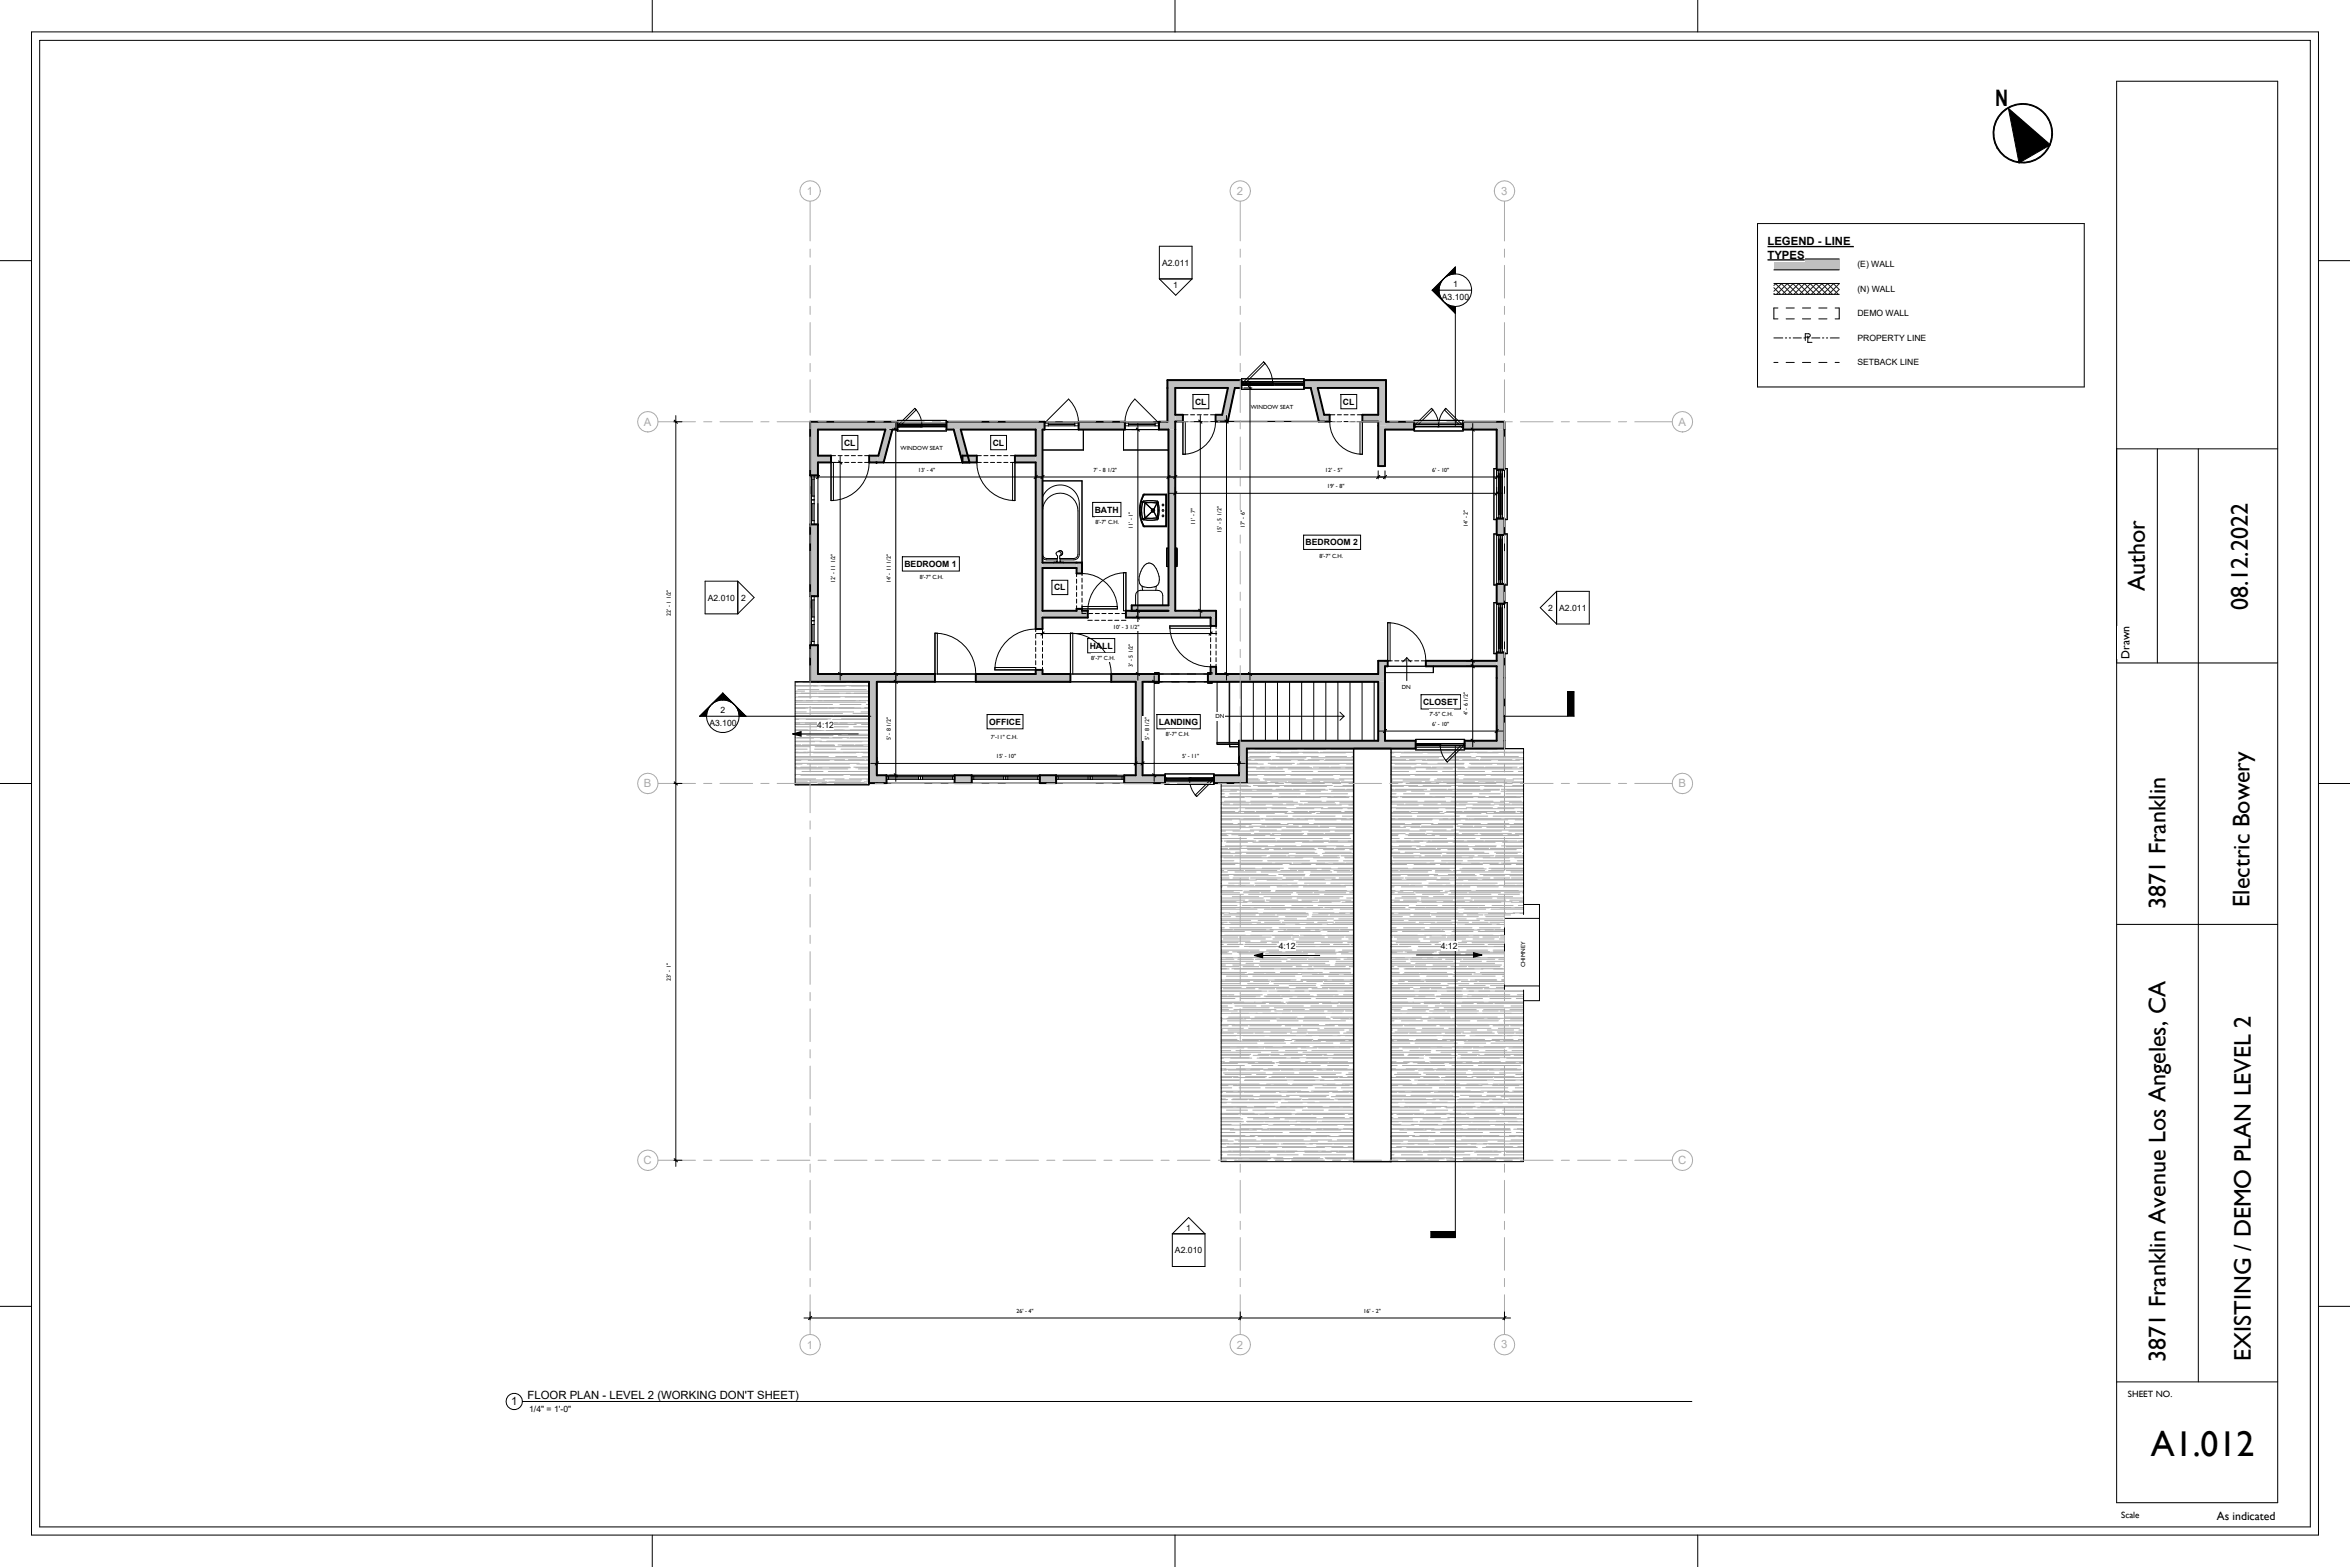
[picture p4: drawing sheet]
<svg xmlns="http://www.w3.org/2000/svg" width="914mm" height="610mm" viewBox="0 0 914 610" stroke-linecap="round" stroke-linejoin="round" font-family="sans-serif">
<defs><g id="words">
<text font-size="13.9" x="836.9" y="566.6">A1.012</text>
<g font-size="9.4">
<text x="834.6" y="229.9" transform="rotate(-90 834.6 229.9)">Author</text>
<text x="874.6" y="237.3" transform="rotate(-90 874.6 237.3)">08.12.2022</text>
<text x="842.6" y="353.7" transform="rotate(-90 842.6 353.7)">3871 Franklin</text>
<text x="875.3" y="352.7" transform="rotate(-90 875.3 352.7)">Electric Bowery</text>
<text x="842.6" y="529.9" transform="rotate(-90 842.6 529.9)">3871 Franklin Avenue Los Angeles, CA</text>
<text x="875.9" y="529.4" transform="rotate(-90 875.9 529.4)">EXISTING / DEMO PLAN LEVEL 2</text>
</g>
<text font-size="8.8" x="776.4" y="41.1">N</text>
<g font-size="4.6">
<text x="828.5" y="256.4" transform="rotate(-90 828.5 256.4)">Drawn</text>
<text x="862.6" y="591.1">As indicated</text>
</g>
<g font-size="4.4" fill="#aaa">
<text x="314" y="75.8">1</text>
<text x="481.3" y="75.8">2</text>
<text x="584.2" y="75.8">3</text>
<text x="250.5" y="165.6">A</text>
<text x="653.1" y="165.6">A</text>
<text x="250.5" y="306.3">B</text>
<text x="653.1" y="306.3">B</text>
<text x="250.4" y="452.9">C</text>
<text x="653" y="452.9">C</text>
<text x="314" y="524.6">1</text>
<text x="481.3" y="524.6">2</text>
<text x="584.2" y="524.6">3</text>
</g>
<g font-size="4.4">
<text x="687.7" y="95.4">LEGEND - LINE</text>
<text x="687.7" y="100.6">TYPES</text>
<text x="205.2" y="544.3">FLOOR PLAN - LEVEL 2 (WORKING DON'T SHEET)</text>
<text x="198.9" y="546.8">1</text>
</g>
<g font-size="3.5">
<text x="828" y="543.5">SHEET NO.</text>
<text x="825.4" y="590.7">Scale</text>
</g>
<g font-size="3.4">
<text x="452.1" y="103.3">A2.011</text>
<text x="722.7" y="104">(E) WALL</text>
<text x="456.5" y="112">1</text>
<text x="565.4" y="111.6">1</text>
<text x="722.7" y="113.5">(N) WALL</text>
<text x="561" y="116.8">A3.100</text>
<text x="722.7" y="123">DEMO WALL</text>
<text x="722.7" y="132.6">PROPERTY LINE</text>
<text x="722.7" y="142.1">SETBACK LINE</text>
<text x="465" y="157.4">CL</text>
<text x="522.5" y="157.4">CL</text>
<text x="328.4" y="173.4">CL</text>
<text x="386.3" y="173.4">CL</text>
<text x="426" y="199.4">BATH</text>
<text x="508" y="212.2">BEDROOM 2</text>
<text x="351.9" y="220.6">BEDROOM 1</text>
<text x="275.4" y="233.6">A2.010</text>
<text x="288.4" y="233.6">2</text>
<text x="410.1" y="229.7">CL</text>
<text x="602.4" y="237.6">2</text>
<text x="606.7" y="237.6">A2.011</text>
<text x="424" y="252.4">HALL</text>
<text x="553.7" y="274.2">CLOSET</text>
<text x="280.4" y="277.3">2</text>
<text x="384.9" y="281.9">OFFICE</text>
<text x="450.9" y="281.9">LANDING</text>
<text x="276" y="282.5">A3.100</text>
<text x="318" y="283.2">4:12</text>
<text x="497.6" y="369.4">4:12</text>
<text x="560.6" y="369.2">4:12</text>
<text x="461.5" y="478.9">1</text>
<text x="457.2" y="487.5">A2.010</text>
<text x="205.9" y="549.2">1/4&quot; = 1'-0&quot;</text>
</g>
<g font-size="2.3">
<text x="486.7" y="159">WINDOW SEAT</text>
<text x="350.4" y="175">WINDOW SEAT</text>
<text x="357.2" y="183.6">13' - 4&quot;</text>
<text x="425.5" y="183.6">7' - 8 1/2&quot;</text>
<text x="515.7" y="183.6">12' - 5&quot;</text>
<text x="557.2" y="183.6">6' - 10&quot;</text>
<text x="516.4" y="190">19' - 8&quot;</text>
<text x="426.2" y="203.8">8'-7&quot; C.H.</text>
<text x="440.8" y="205.8" transform="rotate(-90 440.8 205.8)">11' - 1&quot;</text>
<text x="465.1" y="204.2" transform="rotate(-90 465.1 204.2)">11' - 7&quot;</text>
<text x="475.3" y="207.3" transform="rotate(-90 475.3 207.3)">15' - 5 1/2&quot;</text>
<text x="484.4" y="205.3" transform="rotate(-90 484.4 205.3)">17' - 6&quot;</text>
<text x="571.1" y="205" transform="rotate(-90 571.1 205)">14' - 2&quot;</text>
<text x="513.4" y="216.9">8'-7&quot; C.H.</text>
<text x="325" y="226.8" transform="rotate(-90 325 226.8)">12' - 11 1/2&quot;</text>
<text x="346.6" y="226.9" transform="rotate(-90 346.6 226.9)">14' - 11 1/2&quot;</text>
<text x="357.9" y="225.2">8'-7&quot; C.H.</text>
<text x="261" y="239.6" transform="rotate(-90 261 239.6)">22' - 1 1/2&quot;</text>
<text x="433.1" y="244.5">10' - 3 1/2&quot;</text>
<text x="424.6" y="256.8">8'-7&quot; C.H.</text>
<text x="440.8" y="259.5" transform="rotate(-90 440.8 259.5)">3' - 5 1/2&quot;</text>
<text x="545.5" y="268.1">DN</text>
<text x="473" y="279.5">DN</text>
<text x="556.2" y="278.4">7'-5&quot; C.H.</text>
<text x="571.1" y="278.3" transform="rotate(-90 571.1 278.3)">4' - 6 1/2&quot;</text>
<text x="385.6" y="287.3">7'-11&quot; C.H.</text>
<text x="453.7" y="286.4">8'-7&quot; C.H.</text>
<text x="557.2" y="282.5">6' - 10&quot;</text>
<text x="346.6" y="288.1" transform="rotate(-90 346.6 288.1)">5' - 8 1/2&quot;</text>
<text x="447.2" y="288.1" transform="rotate(-90 447.2 288.1)">5' - 8 1/2&quot;</text>
<text x="387.6" y="295.1">15' - 10&quot;</text>
<text x="459.9" y="295.1">5' - 11&quot;</text>
<text x="593.5" y="376.2" transform="rotate(-90 593.5 376.2)">CHIMNEY</text>
<text x="261" y="381.5" transform="rotate(-90 261 381.5)">23' - 1&quot;</text>
<text x="395.5" y="510.8">26' - 4&quot;</text>
<text x="530.6" y="510.8">16' - 2&quot;</text>
</g>
</g></defs>
<g fill="#c0c0c0">
<path d="M338.1 265.2h3.1v39.4h-3.1z"/>
<path d="M454.3 150.9h3v13.2h-3z"/>
<path d="M536.3 150.9h3v14.7h-3z"/>
<path d="M569.3 164.1v3h16.1v-3zM539.3 164.1v1.5h-.4v1.5h11.3v-3zM450.9 164.1v3h6.4v-3zM419.7 164.1v3h18v-3zM368.3 164.1v3h38.1v-3zM318.3 164.1v3h30.9v-3z"/>
<path d="M315.2 251v14.2h3.1v-14.2zM315.2 204v27.9h3.1v-27.9zM315.2 164.1v20.8h3.1v-20.8z"/>
<path d="M470 262.2v3h68.9v-3zM432.4 262.2v3h18.5v-3zM379.7 262.2v3h36.8v-3zM318.3 262.2v3h45.5v-3z"/>
<path d="M507.4 147.9v3h31.9v-3zM454.3 147.9v3h28.8v-3z"/>
</g>
<g fill="#fff">
<path d="M485.2 291.2h41.5v160.7h-51.5v-147.3h10z"/>
<path d="M541.3 291.2h9.5v.5h19.1v-.5h22.9v64.6l-7.4 .2v28.9l7.4 .2v66.8h-51.5z"/>
</g>
<g fill="#c0c0c0">
<path d="M482.1 291.2h3.1v13.4h-3.1z"/>
<path d="M582.4 263.7h3v24.5h-3z"/>
<path d="M441.9 265.2h2.7v36.4h-2.7z"/>
<path d="M536.3 265.2h2.6v23h-2.6z"/>
<path d="M472.4 301.6v3h9.7v-3zM437.4 301.6v3h15.9v-3zM404.6 301.6v3h6.3v-3zM371.4 301.6v3h6.7v-3zM341.2 301.6v3h3.7v-3z"/>
<path d="M569.9 288.2v3h15.5v-3zM482.1 288.2v3h68.7v-3z"/>
<path d="M582.4 253.9v9.8h3v-9.8zM582.4 227.2v7.6h3v-7.6zM582.4 201.8v6.3h3v-6.3zM582.4 167.1v15.6h3v-15.6z"/>
</g>
<path d="M309.4 265.2h28.7v40.1h-28.7z" fill="#fff"/>
<g fill="#c0c0c0">
<path d="M454.7 167.1h2.6v70.5h-2.6z"/>
<path d="M344.5 167.1l-3.4 12.8h2.7l3.4-12.8z"/>
<path d="M371.1 167.1h2.7l3.5 12.8h-2.8z"/>
<path d="M477.8 150.9h2.7l-2.8 13.1v-2.6h-2.1z"/>
<path d="M510 150.9h2.8l3.1 13.1h-2.7z"/>
<path d="M440.4 235.5h14.3v2.1h-14.3z"/>
<path d="M405.6 218.9h13.3v2.1h-13.3z"/>
<path d="M403 260.6v1.6h2.6v-1.6zM403 167.1v77.6h2.6v-77.6z"/>
<path d="M438.1 237.6v2.7h35.1v-2.7zM405.6 237.6v2.7h17.7v-2.7z"/>
<path d="M471.1 259.4v2.3h.5v.5h1.6v-2.8zM471.1 240.3v3.2h2.1v-3.2z"/>
<path d="M536.3 257.1v5.1h2.6v-5.1zM536.3 165.6v15.7h2.6v-15.7z"/>
<path d="M554.8 257.1v2.1h27.6v-2.1zM538.9 257.1v2.1h1.1v-2.1z"/>
<path d="M394.9 177.3v2.6h8.1v-2.6zM374.5 177.3v2.6h5.6v-2.6zM338.2 177.3v2.6h2.9l.7-2.6zM318.3 177.3v2.6h5.1v-2.6z"/>
<path d="M530.1 161.4v2.6h6.2v-2.6zM515.3 161.4l.6 2.6h-2.7l-.1-.2v.2h4.3v-2.6zM473 161.4v2.6h4.7v-2.6zM457.3 161.4v2.6h3v-2.6z"/>
<path d="M418.9 236.9v.7h2.1v-.7zM418.9 218.9v4.2h2.1v-4.2z"/>
</g>
<g fill="none" stroke="#ababab" stroke-width=".39">
<path d="M309.4 266.7h8.2M309.4 268.9h3.7M309.4 273.2h27.5M309.4 275.4h23M309.4 277.5h18.4M309.4 279.7h13.9M309.4 266.8h19.9M309.4 269.7h.8M309.4 272.6h28.7M309.4 278.3h6.9M309.4 265.4h1M309.4 271.2h6.3"/>
<path d="M309.4 274.1h14.5M309.4 277h4.3M309.4 278.4h12.1M309.4 279.9h1.4M310 269.7h16.4M310.4 268.3h8.2M310.6 271h27.5M311.7 269.7h6.2M312.5 265.4h16.4M313.7 279.9h8.2M314.3 275.4l-4.9 .1M315.1 268.9h23"/>
<path d="M315.7 277h16.4M315.8 275.4l22.3 .1M317.9 278.3h6.1M318.5 269.7h12.3M318.6 271.2h8.2M319.6 266.7h18.5M320.7 268.3h16.4M323.9 279.9h14.2M324.4 278.4h8.2M324.7 278.3h12.3M326.8 274.1h8.2M327.4 279.7h10.3"/>
<path d="M328.9 271.2h9.2M329.3 269.7h8.2M330.3 266.8h7.8M331.7 265.4h6.4M331.9 277.5h6.2M332.4 269.7h5.7M334.6 278.4h3.5M335 277h3.1M336.5 275.4h1.6M337.1 274.1h1M309.4 292.6h1.2M309.4 294.8h28.7"/>
<path d="M309.4 297h25M309.4 299.1h20.5M309.4 292.7h4.2M309.4 298.4h.6M309.4 291.4h4.7M309.4 292.9h5.1M309.4 294.3h12.9M309.4 295.8h2.2M309.4 297.2h2.7M309.4 298.7h10.4M309.4 281.8h9.4M309.4 284h19.3"/>
<path d="M309.4 286.2h.4M309.4 288.3h10.2M309.4 290.5h5.7M309.4 281.2h9M309.4 286.9h.1M309.4 289.8h2.1M309.4 281.3h1.8M309.4 282.7h9.6M309.4 287.1h7.2M309.4 288.5h7.6M309.4 290h15.4M309.5 295.6h6.1"/>
<path d="M310.2 286.9h12.3M310.8 285.6h16.4M311.2 284.2h8.2M311.5 298.4h6.2M312.2 289.8h12.3M312.7 292.6h25.4M313.3 281.3h16.4M313.9 286.2h10.3M314.1 297.2h16.4M314.3 292.7h12.3M314.5 295.8h8.2M316.3 295.6h12.3"/>
<path d="M316.6 292.9h16.4M317 291.4h8.2M317.2 290.5h20.9M318.4 298.4h12.3M319 288.5h16.4M319.4 287.1h8.2M319.9 281.2h6.2M321.5 284.2h16.4M321.7 288.3h16.4M321.9 282.7h8.2M322.7 298.7h8.2M322.9 281.8h10.3"/>
<path d="M324 286.9h6.2M324.8 295.8h13.3M325.2 294.3h8.2M326.1 289.8h6.1M326.2 286.2h11.9M326.7 281.2h11.4M327.2 291.4h10.9M327.6 290h8.2M328.1 292.7h6.2M328.8 284.1h9.3M329.7 287.1h8.4M330.1 285.6h8"/>
<path d="M330.2 295.6h6.1M330.8 286.9h7.3M332.1 282.7h6M332.2 298.4h5.9M332.6 281.3h5.5M332.9 289.8h5.2M333 298.7h5.1M333.4 297.2h4.7M334 299.1h4.1M334.9 292.7h3.2M335.2 281.8h2.9M335.4 294.3h2.7"/>
<path d="M335.8 292.9h2.3M337 295.6h1.1M337.9 290h.2M485.2 292.6h13.1M485.2 294.8h8.6M485.2 297h4.1M485.2 295.6h1.5M485.2 298.4h3.6M485.2 291.4h1.1M485.2 292.9h8.8M485.2 297.2h6.4M485.2 298.7h6.8"/>
<path d="M485.8 295.8h16.4M486.2 292.7h6.2M486.3 294.3h8.2M488.3 295.6h6.1M488.3 291.4h16.4M488.9 299.1h10.3M490.3 298.4h6.2M493.1 292.7h12.3M493.4 297h10.3M494 298.7h16.4M494.5 297.2h8.2M495.1 295.6h12.3"/>
<path d="M496.5 294.3h16.4M496.9 292.9h8.2M497.2 298.4h12.3M497.9 294.8h10.3M501.2 299.1h25.5M502.4 292.6h10.3M504.7 297.2h16.4M505.1 295.8h8.2M505.7 297h21M506.9 292.7h6.1M507.2 292.9h16.4M507.6 291.4h8.2"/>
<path d="M508.9 295.6h6.2M510.2 294.8h16.5M511 298.4h6.1M513.3 298.7h8.2M513.7 292.7h12.3M514.8 292.6h11.9M515.4 295.8h11.3M515.8 295.6h10.9M515.8 294.3h8.2M517.8 298.4h8.9M517.8 291.4h8.9M523.6 298.7h3.1"/>
<path d="M524 297.2h2.7M526 294.3h.7M526.4 292.9h.3M541.3 292.6h23.1M541.3 294.8h18.6M541.3 297h14M541.3 299.1h9.5M541.3 292.7h3.6M541.3 295.6h5.6M541.3 298.4h7.7M541.3 291.4h9.5M541.3 292.9h1.1"/>
<path d="M541.3 294.3h1.5M541.3 295.8h9.3M542.4 298.7h16.4M542.8 297.2h8.2M544.9 294.3h16.4M545.3 292.9h8.2M546.4 292.7h6.2M548.5 295.6h6.1M550.5 298.4h6.2M553.1 297.2h16.4M553.2 292.7h12.3M553.5 295.8h8.2"/>
<path d="M554.9 299.1h10.3M555.3 295.6h12.3M555.5 292.9h16.4M557.3 298.4h12.4M559.4 297h10.3M561.7 298.7h8.2M563.7 295.8h16.4M564 294.8h10.2M564.2 294.3h8.2M567.1 292.7h6.1M567.2 299.1h25.6M568.5 292.6h10.2"/>
<path d="M569.1 295.6h6.2M569.9 291.4h12.7M571.2 298.4h6.1M571.7 297h21.1M571.9 298.7h16.4M572.4 297.2h8.2M573.9 292.7h12.3M574.4 294.3h16.4M574.8 292.9h8.2M576 295.6h12.3M576.3 294.8h16.5M578 298.4h12.3"/>
<path d="M580.8 292.6h12M582.6 297.2h10.2M583 295.8h8.2M585.1 292.9h7.7M585.5 291.4h7.3M587.8 292.7h5M589.8 295.6h3M591.2 298.7h1.6M591.9 298.4h.9M309.4 303.4h11.5M309.4 304.2h4.7M309.4 301.6h.2"/>
<path d="M309.4 303h8M309.6 304.5h8.2M311.6 301.6h16.4M312.1 300.1h8.2M315.6 304.2h6.2M319.8 304.5h16.4M320.3 303h8.2M322.3 300.1h15.8M322.5 304.2h12.3M325 303.4h10.2M330.5 303h7.6M330.9 301.6h7.2"/>
<path d="M336.3 304.2h1.8M337.3 303.4h.8M338.1 301.3h-28.7M475.2 307.8h5.9M475.2 309.9h1.4M475.2 312.1h29.7M475.2 314.3h25.2M475.2 316.4h20.7M475.2 318.6h51.5M475.2 312.8h3.2M475.2 315.7h5.2M475.2 305.9h11.5"/>
<path d="M475.2 307.4h.8M475.2 308.8h1.2M475.2 310.3h9M475.2 314.6h6.5M475.2 316h7M475.2 317.5h14.7M475.2 318.9h4.1M475.4 305.6h10.2M475.8 307.1h6.2M476 313.2h16.4M476.4 311.7h8.2M477.9 309.9h47.5"/>
<path d="M478.5 308.8h16.4M478.9 307.4h8.2M479.9 312.8h6.2M482 315.7h6.1M482.2 318.9h8.2M482.6 307.1h12.3M483.2 307.8h30.7M484.2 316h16.4M484.6 314.6h8.2M485.2 303.4h4.9M485.2 304.2h7.7M485.2 300.1h14.6"/>
<path d="M485.2 301.6h3.9M485.2 303h4.3M485.2 304.5h12.1M486.7 311.7h16.4M486.7 312.8h12.3M487.1 310.3h8.2M487.7 305.6h30.7M488.8 315.7h12.3M489.1 307.4h16.4M489.5 305.9h8.2M491.6 303h16.4M492 301.6h8.2"/>
<path d="M492.2 303.4h30.8M492.4 318.9h16.4M492.8 317.5h8.2M494.4 304.2h6.2M494.9 314.6h16.4M495.3 313.2h8.2M496.5 307.1h6.1M497.3 310.3h16.4M497.7 308.8h8.2M499.8 305.9h16.4M500 316.4h10.2M500.2 304.5h8.2"/>
<path d="M500.6 312.8h6.1M501.3 304.2h12.3M502.2 301.6h16.4M502.6 315.7h6.2M502.7 300.1h8.2M503.1 317.5h16.4M503.3 307.1h12.3M503.5 316h8.2M504.5 314.3h10.3M505.5 313.2h16.4M505.9 311.7h8.2M507.4 312.8h12.3"/>
<path d="M508 308.8h16.4M508.4 307.4h8.2M509 312.1h10.3M509.5 315.7h12.3M510.4 304.5h16.3M510.9 303h8.2M511.7 318.9h8.2M512.3 316.4h14.4M512.9 300.1h13.8M513.7 316h13M514.1 314.6h8.2M515.1 304.2h6.2"/>
<path d="M516.2 311.7h10.5M516.6 310.3h8.2M516.8 314.3h9.9M517.1 307.1h6.2M518 307.8h8.7M518.6 307.4h8.1M519.1 305.9h7.6M521.1 303h5.6M521.3 312.8h5.4M521.3 312.1h5.4M521.5 301.6h5.2M521.9 304.2h4.8"/>
<path d="M521.9 318.9h4.8M522.3 317.5h4.4M522.5 305.6h4.2M523.3 315.7h3.4M524 307.1h2.7M524.4 314.6h2.3M524.8 313.2h1.9M525.8 309.9h.9M526.7 301.3h-41.5M541.3 301.3h51.5M541.3 303.4h.5M541.3 307.8h5.8"/>
<path d="M541.3 309.9h2.9M541.3 312.1h29.6M541.3 314.3h25.1M541.3 316.4h20.6M541.3 318.6h51.5M541.3 304.2h11.8M541.3 307.1h.9M541.3 312.8h5M541.3 300.1h6.9M541.3 301.6h7.3M541.3 303h15.1M541.3 304.5h4.4"/>
<path d="M541.3 305.9h4.8M541.3 307.4h12.6M541.3 308.8h1.9M541.3 310.3h2.4M541.3 311.7h10.1M541.3 316h7.7M541.3 317.5h8.1M541.3 318.9h15.9M541.4 305.6h10.2M542.2 315.7h6.1M542.8 307.1h12.3M543.2 314.6h16.4"/>
<path d="M543.7 313.2h8.2M544.7 309.9h33.2M545.7 310.3h16.4M545.9 303.4h10.3M546.1 308.8h8.2M546.9 312.8h12.3M548.2 305.9h16.4M548.6 304.5h8.2M549 315.7h12.3M549.2 307.8h30.7M550.6 301.6h16.4M551 300.1h8.2"/>
<path d="M551.4 317.5h16.4M551.9 316h8.2M553.7 305.6h30.8M553.9 313.2h16.4M554.3 311.7h8.2M554.6 304.2h6.2M556.4 308.8h16.4M556.7 307.1h6.1M556.8 307.4h8.2M558.2 303.4h30.8M558.8 304.5h16.4M559.2 303h8.2"/>
<path d="M560.1 318.9h8.2M560.8 312.8h6.1M561.3 300.1h16.4M561.4 304.2h12.4M562.1 316h16.4M562.5 314.6h8.2M562.8 315.7h6.2M563.5 307.1h12.3M564.6 311.7h16.4M565 310.3h8.2M566 316.4h10.3M567 307.4h16.4"/>
<path d="M567.4 305.9h8.2M567.6 312.8h12.3M569.5 303h16.4M569.7 315.7h12.3M569.9 301.6h8.2M570.3 318.9h16.4M570.5 314.3h10.3M570.7 317.5h8.2M572.8 314.6h16.4M573.2 313.2h8.2M575 312.1h10.3M575.2 310.3h16.4"/>
<path d="M575.3 304.2h6.1M575.6 308.8h8.2M577.3 307.1h6.2M577.7 305.9h15.1M578.1 304.5h8.2M578.3 316.4h14.5M579.4 309.9h13.4M580.1 301.6h12.7M580.6 300.1h8.2M581 317.5h11.8M581.4 316h8.2M581.4 312.8h6.2"/>
<path d="M582.1 304.2h10.7M582.8 314.3h10M583.4 313.2h9.4M583.5 315.7h6.1M583.8 311.7h8.2M584 307.8h8.8M584.2 307.1h8.6M585.9 308.8h6.9M586.3 307.4h6.5M587.3 312.1h5.5M588.3 312.8h4.5M588.3 304.5h4.5"/>
<path d="M588.6 305.6h4.2M588.8 303h4M589.6 318.9h3.2M590.3 315.7h2.5M590.8 300.1h2M591.6 316h1.2M592 314.6h.8M475.2 320.7h11.7M475.2 322.9h7.2M475.2 325.1h2.6M475.2 329.4h8M475.2 331.5h3.5"/>
<path d="M475.2 335.9h27.2M475.2 338h22.7M475.2 321.4h9.3M475.2 324.3h11.4M475.2 327.2h.5M475.2 330.1h2.5M475.2 332.9h4.6M475.2 338.7h1M475.2 320.4h4.5M475.2 321.8h12.3M475.2 323.3h1.6M475.2 324.7h2"/>
<path d="M475.2 326.2h9.8M475.2 330.5h7.4M475.2 332h7.8M475.2 333.4h15.6M475.2 334.9h4.9M475.2 336.3h5.3M475.2 337.8h13.1M475.2 339.2h2.4M475.7 335.8h6.1M476.2 333.7h30.8M476.3 327.2h12.3M476.8 329.1h16.4"/>
<path d="M477.2 327.6h8.2M477.4 327.2h10.3M477.7 338.7h6.2M478.4 330.1h12.3M479.3 324.7h16.4M479.7 323.3h8.2M480.4 332.9h12.3M480.5 339.2h8.2M480.7 331.5h30.8M481.7 320.4h16.4M481.9 325.1h10.3M482.5 335.8h12.3"/>
<path d="M482.6 336.3h16.4M483 334.9h8.2M484.5 338.7h12.3M485 332h16.4M485.2 329.4h30.8M485.4 330.5h8.2M486.1 321.4h6.1M486.5 322.9h10.2M487.5 327.6h16.4M487.9 326.2h8.2M488.1 324.3h6.2M489.7 327.2h30.8"/>
<path d="M489.9 323.3h16.4M490.2 327.2h6.1M490.4 321.8h8.2M490.8 339.2h16.4M491 320.7h10.2M491.2 337.8h8.2M492.2 330.1h6.2M492.9 321.4h12.3M493.2 334.9h16.4M493.6 333.4h8.2M494.2 325.1h30.8M494.3 332.9h6.1"/>
<path d="M494.9 324.3h12.3M495.7 330.5h16.4M496.1 329.1h8.2M496.3 335.8h6.2M497 327.2h12.3M498.1 326.2h16.4M498.4 338.7h6.1M498.6 324.7h8.2M498.8 322.9h27.9M499 330.1h12.3M500.6 321.8h16.4M501 320.4h8.2"/>
<path d="M501.1 332.9h12.3M501.4 337.8h16.4M501.8 336.3h8.2M502 338h10.3M503.1 335.8h12.3M503.3 320.7h23.4M503.9 333.4h16.4M504.3 332h8.2M505.2 338.7h12.3M506.3 329.1h16.4M506.6 335.9h10.2M506.7 321.4h6.2"/>
<path d="M506.8 327.6h8.2M508.8 324.3h6.1M508.8 324.7h16.4M509.2 323.3h8.2M510 339.2h8.2M510.8 327.2h6.2M511.1 333.7h10.2M511.3 320.4h15.4M512.1 336.3h14.6M512.5 334.9h8.2M512.9 330.1h6.1M513.6 321.4h12.3"/>
<path d="M514.3 338h12.4M514.5 332h12.2M514.9 332.9h6.2M515 330.5h8.2M515.6 331.5h10.2M515.6 324.3h11.1M517 335.8h6.1M517 327.6h9.7M517.4 326.2h8.2M517.7 327.2h9M518.9 335.9h7.8M519 338.7h6.2"/>
<path d="M519.5 323.3h7.2M519.7 330.1h7M519.9 321.8h6.8M520.1 329.4h6.6M520.3 339.2h6.4M520.7 337.8h6M521.8 332.9h4.9M522.7 334.9h4M523.2 333.4h3.5M523.4 333.7h3.3M523.8 335.8h2.9M524.6 327.2h2.1"/>
<path d="M525.2 330.5h1.5M525.6 329.1h1.1M525.9 338.7h.8M541.3 320.7h11.6M541.3 322.9h7.1M541.3 325.1h2.6M541.3 329.4h7.9M541.3 331.5h3.4M541.3 335.9h27.2M541.3 338h22.7M541.3 321.4h3.4M541.3 324.3h5.5"/>
<path d="M541.3 327.2h7.5M541.3 330.1h9.6M541.3 332.9h11.6M541.3 335.8h.7M541.3 338.7h2.7M541.3 320.4h5.2M541.3 321.8h5.6M541.3 323.3h13.4M541.3 324.7h2.8M541.3 326.2h3.2M541.3 327.6h11M541.3 329.1h.3"/>
<path d="M541.3 330.5h.7M541.3 332h8.5M541.3 336.3h6M541.3 337.8h6.5M541.3 339.2h14.2M541.6 334.9h16.4M542 333.4h8.2M542.2 333.7h30.8M542.7 335.8h12.3M543.4 327.2h10.3M544.1 330.5h16.4M544.5 329.1h8.2"/>
<path d="M544.7 338.7h12.3M546.3 321.4h6.1M546.5 326.2h16.4M546.7 331.5h30.8M546.9 324.7h8.2M548 325.1h10.2M548.3 324.3h6.2M549 321.8h16.4M549.4 320.4h8.2M549.8 337.8h16.4M550.2 336.3h8.2M550.4 327.2h6.1"/>
<path d="M551.2 329.4h30.8M552.3 333.4h16.4M552.4 330.1h6.2M552.5 322.9h10.2M552.7 332h8.2M553.1 321.4h12.3M554.5 332.9h6.1M554.7 329.1h16.4M555.1 324.3h12.3M555.1 327.6h8.2M555.7 327.2h30.8M556.5 335.8h6.2"/>
<path d="M557 320.7h10.2M557.2 327.2h12.3M557.2 324.7h16.4M557.6 323.3h8.2M558.4 339.2h8.2M558.6 338.7h6.1M559.2 330.1h12.3M559.6 320.4h16.4M560.3 325.1h30.7M560.5 336.3h16.4M560.9 334.9h8.2M561.3 332.9h12.3"/>
<path d="M562.9 332h16.4M563.3 335.8h12.3M563.3 330.5h8.2M564.8 322.9h28M565.4 338.7h12.3M565.4 327.6h16.4M565.8 326.2h8.2M566.9 321.4h6.2M567.8 323.3h16.4M568.1 338h10.2M568.3 321.8h8.2M568.7 339.2h16.4"/>
<path d="M569 324.3h6.1M569.1 337.8h8.2M569.3 320.7h23.5M571 327.2h6.2M571.1 334.9h16.4M571.5 333.4h8.2M572.6 335.9h10.2M573.1 330.1h6.1M573.6 330.5h16.4M573.8 321.4h12.3M574 329.1h8.2M575.1 332.9h6.2"/>
<path d="M575.8 324.3h12.3M576 326.2h16.4M576.5 324.7h8.2M577.1 333.7h10.2M577.2 335.8h6.1M577.9 327.2h12.3M578.5 321.8h14.3M578.9 320.4h8.2M579.2 338.7h6.2M579.3 337.8h13.5M579.7 336.3h8.2M579.9 330.1h12.3"/>
<path d="M580.4 338h12.4M581.6 331.5h10.2M581.8 333.4h11M582 332.9h10.8M582.2 332h8.2M584 335.8h8.8M584.2 329.1h8.6M584.7 327.6h8.1M584.9 335.9h7.9M586.1 338.7h6.7M586.1 329.4h6.7M586.7 324.7h6.1"/>
<path d="M587.1 323.3h5.7M587.6 321.4h5.2M587.9 339.2h4.9M589.2 320.4h3.6M589.4 333.7h3.4M589.6 324.3h3.2M590 336.3h2.8M590.4 334.9h2.4M590.6 327.2h2.2M591.7 327.2h1.1M592.4 332h.4M475.2 340.2h18.2"/>
<path d="M475.2 342.3h13.7M475.2 344.5h9.2M475.2 346.7h4.7M475.2 348.8h.2M475.2 351h10M475.2 353.2h5.5M475.2 355.3h1M475.2 357.5h29.3M475.2 359.6h24.8M475.2 341.6h3M475.2 344.4h5.1M475.2 347.3h7.1"/>
<path d="M475.2 350.2h9.2M475.2 353h11.2M475.2 355.9h.3M475.2 358.8h2.3M475.2 340.7h2.9M475.2 342.1h10.6M475.2 343.6h.1M475.2 345h.4M475.2 346.5h8.2M475.2 350.8h5.7M475.2 352.2h6.1M475.2 353.7h13.9"/>
<path d="M475.2 355.1h3.3M475.2 356.6h3.7M475.2 358h11.5M475.2 359.5h.8M475.2 349.4h16.4M475.6 347.9h8.2M476.2 355.9h12.3M477.6 345h16.4M478.1 343.6h8.2M478.2 358.8h12.3M478.3 355.3h30.7M478.9 359.5h8.2"/>
<path d="M479.5 348.8h10.2M479.8 341.6h6.1M480.1 340.7h16.4M480.9 356.6h16.4M481.3 355.1h8.2M481.8 344.4h6.2M482.8 353.2h30.7M483.4 352.2h16.4M483.8 350.8h8.2M483.9 347.3h6.1M484 346.7h10.2M485.8 347.9h16.4"/>
<path d="M485.9 350.2h6.2M486.3 346.5h8.2M486.6 341.6h12.3M487.3 351h30.7M488 353h6.1M488.3 343.6h16.4M488.5 344.5h10.3M488.6 344.4h12.3M488.7 342.1h8.2M489.1 359.5h16.4M489.5 358h8.2M490 355.9h6.2"/>
<path d="M490.7 347.3h12.3M491.6 355.1h16.4M491.8 348.8h30.7M492 353.7h8.2M492.1 358.8h6.1M492.7 350.2h12.3M493 342.3h10.3M494 350.8h16.4M494.5 349.4h8.2M494.8 353h12.3M496.3 346.7h30.4M496.5 346.5h16.4"/>
<path d="M496.8 355.9h12.3M496.9 345h8.2M497.5 340.2h10.3M498.9 358.8h12.3M499 342.1h16.4M499.4 340.7h8.2M499.8 358h16.4M500.2 356.6h8.2M500.4 341.6h6.2M500.8 344.5h25.9M502.2 353.7h16.4M502.5 344.4h6.1"/>
<path d="M502.7 352.2h8.2M504.1 359.6h10.2M504.5 347.3h6.2M504.7 349.4h16.4M505.1 347.9h8.2M505.3 342.3h21.4M506.6 350.2h6.1M507.2 345h16.4M507.2 341.6h12.3M507.6 343.6h8.2M508.4 359.5h8.2M508.6 357.5h10.3"/>
<path d="M508.6 353h6.2M509.3 344.4h12.3M509.6 340.7h16.4M509.8 340.2h16.9M510.4 356.6h16.3M510.7 355.9h6.1M510.9 355.1h8.2M511.3 347.3h12.3M512.7 358.8h6.2M512.9 352.2h13.8M513.1 355.3h10.3M513.3 350.8h8.2"/>
<path d="M513.4 350.2h12.3M515.4 347.9h11.3M515.4 353h11.3M515.8 346.5h8.2M516.4 359.6h10.3M517.5 355.9h9.2M517.6 353.2h9.1M517.8 343.6h8.9M518.2 342.1h8.2M518.6 359.5h8.1M519.1 358h7.6M519.5 358.8h7.2"/>
<path d="M520.9 357.5h5.8M521.1 341.6h5.6M521.1 355.1h5.6M521.5 353.7h5.2M522.1 351h4.6M523.1 344.4h3.6M523.6 350.8h3.1M524 349.4h2.7M525.2 347.3h1.5M525.4 355.3h1.3M526 346.5h.7M526.4 345h.3"/>
<path d="M526.6 348.8h.1M541.3 340.2h18.1M541.3 342.3h13.6M541.3 344.5h9.1M541.3 346.7h4.6M541.3 348.8h.1M541.3 351h9.9M541.3 353.2h5.4M541.3 355.3h.9M541.3 357.5h29.2M541.3 359.6h24.7M541.3 341.6h4.8"/>
<path d="M541.3 347.3h1.2M541.3 350.2h3.3M541.3 353h5.3M541.3 355.9h7.4M541.3 358.8h9.4M541.3 340.7h3.6M541.3 342.1h4M541.3 343.6h11.8M541.3 345h1.1M541.3 346.5h1.5M541.3 347.9h9.3M541.3 352.2h6.9"/>
<path d="M541.3 353.7h7.3M541.3 355.1h15.1M541.3 356.6h4.4M541.3 358h4.8M541.3 359.5h12.6M542 344.4h6.1M542.4 350.8h16.4M542.8 349.4h8.2M544 347.3h6.2M544.3 355.3h30.7M544.9 346.5h16.4M545.3 345h8.2"/>
<path d="M545.5 348.8h10.2M546.1 350.2h6.1M546.8 341.6h12.3M547.3 342.1h16.4M547.8 340.7h8.2M548.1 353h6.2M548.2 358h16.4M548.6 356.6h8.2M548.8 353.2h30.7M548.8 344.4h12.3M550 346.7h10.3M550.2 355.9h6.1"/>
<path d="M550.6 353.7h16.4M550.9 347.3h12.3M551 352.2h8.2M552.2 358.8h6.2M552.9 350.2h12.3M553.1 349.4h16.4M553.3 351h30.7M553.5 347.9h8.2M554.5 344.5h10.3M555 353h12.3M555.5 345h16.4M556 343.6h8.2"/>
<path d="M556.8 359.5h8.2M557 355.9h12.3M557.8 348.8h30.8M558 340.7h16.4M558.8 356.6h16.4M559 342.3h10.3M559.1 358.8h12.3M559.2 355.1h8.2M560.6 341.6h6.2M561.3 352.2h16.4M561.7 350.8h8.2M562.3 346.7h30.5"/>
<path d="M562.7 344.4h6.1M563.5 340.2h10.3M563.7 347.9h16.4M564.2 346.5h8.2M564.7 347.3h6.2M566.2 343.6h16.4M566.6 342.1h8.2M566.8 350.2h6.1M566.8 344.5h26M567 359.5h16.4M567.4 341.6h12.3M567.4 358h8.2"/>
<path d="M568.8 353h6.2M569.5 344.4h12.3M569.5 355.1h16.4M569.9 353.7h8.2M570.1 359.6h10.3M570.9 355.9h6.1M571.3 342.3h21.5M571.5 347.3h12.3M571.9 350.8h16.4M572.4 349.4h8.2M572.9 358.8h6.2M573.6 350.2h12.3"/>
<path d="M574.4 346.5h16.4M574.6 357.5h10.3M574.8 345h8.2M575.6 353h12.3M575.8 340.2h17M576.9 342.1h15.9M577.3 340.7h8.2M577.7 355.9h10M577.7 358h7.7M578.1 356.6h7.3M579.1 355.3h10.3M579.7 358.8h5.7"/>
<path d="M580.1 353.7h12.7M580.6 352.2h8.2M581.3 341.6h6.1M582.4 359.6h3M582.6 349.4h10.2M583 347.9h8.2M583.3 344.4h6.2M583.6 353.2h9.2M585.1 345h7.7M585.4 347.3h6.1M585.5 343.6h7.3M587.4 350.2h5.4"/>
<path d="M587.5 340.7h5.3M588.1 341.6h4.7M588.1 351h4.7M588.8 355.1h4M589.5 353h3.3M590.2 344.4h2.6M590.8 352.2h2M591.2 350.8h1.6M591.4 355.3h1.4M592.2 347.3h.6M592.7 348.8h.1M475.2 361.8h20.3"/>
<path d="M475.2 364h15.8M475.2 366.1h11.3M475.2 368.3h6.7M475.2 370.4h2.2M475.2 374.8h7.6M475.2 376.9h3.1M475.2 361.7h4.4M475.2 367.4h.8M475.2 370.3h2.9M475.2 373.2h4.9M475.2 376h7M475.2 378.9h9"/>
<path d="M475.2 360.9h1.2M475.2 362.4h9M475.2 366.7h6.5M475.2 368.2h7M475.2 369.6h14.7M475.2 371.1h4.1M475.2 372.5h4.5M475.2 374h12.3M475.2 375.4h1.6M475.2 376.9h2M475.2 378.3h9.8M475.5 364.5h6.1"/>
<path d="M475.8 379.1h30.8M476 365.3h16.4M476.4 363.8h8.2M477 372.6h10.3M477.2 379.8h8.2M477.5 367.4h6.2M478.5 360.9h16.4M479.3 376.9h16.4M479.6 370.3h6.1M479.7 375.4h8.2M480.3 361.7h12.3M480.3 376.9h30.8"/>
<path d="M481.5 370.4h10.3M481.6 373.2h6.2M481.7 372.5h16.4M482.2 371.1h8.2M482.3 364.5h12.3M483.7 376h6.1M484.2 368.2h16.4M484.4 367.4h12.3M484.6 366.7h8.2M484.8 374.8h30.8M485.7 378.9h6.2M486 368.3h10.3"/>
<path d="M486.4 370.3h12.3M486.7 363.8h16.4M487.1 362.4h8.2M487.5 379.8h16.4M487.9 378.3h8.2M488.5 373.2h12.3M489.3 372.6h30.8M489.9 375.4h16.4M490.4 374h8.2M490.5 376h12.3M490.6 366.1h10.2M492.4 371.1h16.4"/>
<path d="M492.6 378.9h12.3M492.8 369.6h8.2M493.8 370.4h30.8M494.1 361.7h6.2M494.9 366.7h16.4M495.1 364h10.2M495.3 365.3h8.2M496.2 364.5h6.1M497.3 362.4h16.4M497.7 360.9h8.2M498.1 378.3h16.4M498.2 367.4h6.2"/>
<path d="M498.3 368.3h28.4M498.6 376.9h8.2M499.6 361.8h10.2M500.3 370.3h6.1M500.6 374h16.4M500.9 361.7h12.3M501 372.5h8.2M502.3 373.2h6.2M502.9 366.1h23.8M503 364.5h12.3M503.1 369.6h16.4M503.5 368.2h8.2"/>
<path d="M504.4 376h6.1M505 367.4h12.3M505.5 365.3h16.4M505.9 363.8h8.2M506.4 378.9h6.2M506.8 379.8h8.2M507.1 370.3h12.3M507.4 364h19.3M508 360.9h16.4M508.8 376.9h16.4M509.1 373.2h12.3M509.2 375.4h8.2"/>
<path d="M510.7 379.1h10.2M511.2 376h12.3M511.3 372.5h15.4M511.7 371.1h8.2M511.9 361.8h14.8M513.2 378.9h12.3M513.7 368.2h13M514.1 366.7h8.2M514.8 361.7h6.1M515.2 376.9h10.2M516.2 363.8h10.5M516.6 362.4h8.2"/>
<path d="M516.8 364.5h6.2M517 379.8h9.7M517.4 378.3h8.2M518.9 367.4h6.1M519.5 375.4h7.2M519.7 374.8h7M519.9 374h6.8M520.9 370.3h5.8M521.6 361.7h5.1M521.9 371.1h4.8M522.3 369.6h4.4M523 379.1h3.7"/>
<path d="M523 373.2h3.7M523.6 364.5h3.1M524.2 372.6h2.5M524.4 366.7h2.3M524.8 365.3h1.9M525 376h1.7M525.7 367.4h1M541.3 361.8h20.2M541.3 364h15.7M541.3 366.1h11.2M541.3 368.3h6.7M541.3 370.4h2.1"/>
<path d="M541.3 374.8h7.5M541.3 376.9h3M541.3 361.7h11.5M541.3 364.5h.5M541.3 367.4h2.6M541.3 370.3h4.6M541.3 376h1M541.3 378.9h3.1M541.3 360.9h1.9M541.3 362.4h2.4M541.3 363.8h10.1M541.3 368.2h7.7"/>
<path d="M541.3 369.6h8.1M541.3 371.1h15.9M541.3 372.5h5.2M541.3 374h5.6M541.3 375.4h13.4M541.3 376.9h2.8M541.3 378.3h3.2M541.3 379.8h11M541.8 379.1h30.8M541.8 373.2h6.2M542.5 364.5h12.3M543 372.6h10.3"/>
<path d="M543.2 366.7h16.4M543.7 365.3h8.2M543.9 376h6.1M544.6 367.4h12.3M545.7 362.4h16.4M545.9 378.9h6.2M546.1 360.9h8.2M546.3 376.9h30.8M546.5 378.3h16.4M546.6 370.3h12.3M546.9 376.9h8.2M547.5 370.4h10.3"/>
<path d="M548.7 373.2h12.3M549 374h16.4M549.4 372.5h8.2M550.7 376h12.3M550.8 374.8h30.8M551.4 369.6h16.4M551.9 368.2h8.2M552.1 368.3h10.2M552.8 378.9h12.3M553.9 365.3h16.4M554.3 361.7h6.1M554.3 363.8h8.2"/>
<path d="M555.1 379.8h8.2M555.3 372.6h30.1M556.3 364.5h6.2M556.4 360.9h16.4M556.6 366.1h10.2M557.2 376.9h16.4M557.6 375.4h8.2M558.4 367.4h6.1M559.6 372.5h16.4M559.9 370.4h25.5M560.1 371.1h8.2M560.4 370.3h6.2"/>
<path d="M561.1 364h10.2M561.1 361.7h12.3M562.1 368.2h16.4M562.5 373.2h6.1M562.5 366.7h8.2M563.2 364.5h12.3M564.4 368.3h21M564.5 376h6.2M564.6 363.8h16.4M565 362.4h8.2M565.2 367.4h12.3M565.4 379.8h16.4"/>
<path d="M565.6 361.8h10.2M565.8 378.3h8.2M566.6 378.9h6.1M567.3 370.3h12.3M567.8 375.4h16.4M568.3 374h8.2M568.9 366.1h16.5M569.3 373.2h12.3M570.3 371.1h15.1M570.7 369.6h8.2M571.4 376h12.3M572.8 366.7h12.6"/>
<path d="M573.2 365.3h8.2M573.4 364h12M573.4 378.9h12M575 361.7h6.1M575.2 362.4h10.2M575.6 360.9h8.2M576 378.3h9.4M576.5 376.9h8.2M576.7 379.1h8.7M577 364.5h6.2M577.9 361.8h7.5M578.5 374h6.9"/>
<path d="M578.9 372.5h6.5M579.1 367.4h6.1M581 369.6h4.4M581.1 370.3h4.3M581.2 376.9h4.2M581.4 368.2h4M581.8 361.7h3.6M583.2 373.2h2.2M583.4 365.3h2M583.8 364.5h1.6M583.8 363.8h1.6M584.7 379.8h.7"/>
<path d="M585.2 376h.2M475.2 383.4h22.3M475.2 385.6h17.8M475.2 387.7h13.3M475.2 389.9h24.2M475.2 392.1h4.3M475.2 396.4h9.6M475.2 398.5h37.9M475.2 381.8h11.1M475.2 384.7h.1M475.2 387.5h2.2M475.2 390.4h4.2"/>
<path d="M475.2 396.2h.6M475.2 399h2.7M475.2 382.7h7.4M475.2 384.1h7.8M475.2 385.6h15.6M475.2 387h4.9M475.2 388.4h5.3M475.2 391.3h2.4M475.2 392.8h2.9M475.2 395.7h.1M475.2 397.1h.4M475.3 393.3h6.2"/>
<path d="M476 384.7h12.3M477.4 396.2h6.1M477.6 397.1h16.4M478.1 387.5h12.3M478.1 395.7h8.2M479.4 399h6.2M480.1 390.4h12.3M480.1 392.8h16.4M480.5 391.3h8.2M482.2 393.3h12.3M482.6 388.4h16.4M483 387h8.2"/>
<path d="M483.6 392.1h10.2M484.2 396.2h12.3M485 384.1h16.4M485.4 382.7h8.2M486.3 399h12.3M486.9 396.4h30.7M487.8 381.8h6.1M488.3 395.7h16.4M489.8 384.7h6.2M490.8 391.3h16.4M491.9 387.5h6.1M492.6 387.7h10.3"/>
<path d="M493.2 387h16.4M493.6 385.6h8.2M493.9 390.4h6.2M494.6 381.8h12.3M495.7 382.7h16.4M495.9 392.1h30.7M496 393.3h6.1M496.7 384.7h12.3M496.9 397.1h8.2M497.1 385.6h10.3M498 396.2h6.2M498.7 387.5h12.3"/>
<path d="M499.4 392.8h8.2M500.1 399h6.1M500.4 389.9h26.3M500.8 390.4h12.3M501.6 383.4h10.3M501.8 388.4h8.2M502.8 393.3h12.3M503.9 385.6h16.4M504.3 381.2l-29.1 .1M504.3 384.1h8.2M504.9 396.2h12.3M504.9 387.7h21.8"/>
<path d="M506.1 381.3h20.6M506.9 399h12.3M507.2 397.1h16.4M507.6 395.7h8.2M508.5 381.8h6.1M509.4 385.6h17.3M509.6 392.8h16.4M510 391.3h8.2M510.5 384.7h6.2M512.1 388.4h14.6M512.5 387h8.2M512.6 387.5h6.1"/>
<path d="M513.9 383.4h12.8M514.5 384.1h12.2M514.6 390.4h6.2M515 382.7h8.2M515.3 381.8h11.4M516.7 393.3h6.1M517.3 384.7h9.4M517.8 395.7h8.9M518.7 396.2h6.2M519.4 387.5h7.3M520.3 391.3h6.4M520.8 399h5.9"/>
<path d="M521.4 390.4h5.3M521.7 396.4h5M522.7 387h4M523.2 385.6h3.5M523.5 393.3h3.2M525.2 382.7h1.5M525.5 396.2h1.2M526.4 397.1h.3M526.7 394.2h-51.5M526.7 398.5l-10.9 .1M541.3 381.2h29.8M541.3 383.4h22.2"/>
<path d="M541.3 385.6h17.7M541.3 387.7h13.2M541.3 389.9h24.9M541.3 392.1h4.2M541.3 394.2h51.5M541.3 396.4h9.5M541.3 381.8h5.1M541.3 384.7h7.2M541.3 387.5h9.2M541.3 390.4h11.3M541.3 393.3h.4M541.3 396.2h2.4"/>
<path d="M541.3 399h4.5M541.3 382.7h.7M541.3 384.1h8.5M541.3 388.4h6M541.3 391.3h14.2M541.3 392.8h3.6M541.3 395.7h11.8M541.3 397.1h1.1M541.6 387h16.4M542 385.6h8.2M542.3 393.3h12.3M544.1 382.7h16.4"/>
<path d="M544.4 396.2h12.3M545.3 397.1h8.2M546.4 399h12.3M547.8 392.8h8.2M548 381.8h6.1M549.6 392.1h10.3M550 384.7h6.2M550.2 388.4h8.2M552.1 387.5h6.1M552.3 385.6h16.4M552.7 384.1h8.2M552.9 396.4h30.7"/>
<path d="M554.1 390.4h6.2M554.8 381.8h12.3M555.5 397.1h16.4M556 395.7h8.2M556.2 393.3h6.1M556.9 384.7h12.3M558 392.8h16.4M558.2 396.2h6.2M558.4 391.3h8.2M558.6 387.7h10.3M558.9 387.5h12.3M560.3 399h6.1"/>
<path d="M560.5 388.4h16.4M560.9 387h8.2M561 390.4h12.3M561.9 392.1h30.8M562.9 384.1h16.4M563 393.3h12.3M563.1 385.6h10.3M563.3 382.7h8.2M565.1 396.2h12.3M566.2 395.7h16.4M566.4 389.9h26.4M567.1 399h12.3"/>
<path d="M567.6 383.4h10.3M568.6 381.8h6.2M568.7 391.3h16.4M570.7 384.7h6.1M570.9 387.7h21.9M571.1 387h16.4M571.5 385.6h8.2M572.2 381.3h10.2M572.7 387.5h6.2M573.6 382.7h11.8M574.8 390.4h6.1M574.8 397.1h8.2"/>
<path d="M575.4 385.6h17.4M575.5 381.8h9.9M576.8 393.3h6.2M577.3 392.8h8.2M577.5 384.7h7.9M578.9 396.2h6.1M579.6 387.5h12.3M579.7 388.4h8.2M579.9 383.4h5.5M580.9 399h6.2M581.6 390.4h11.2M581.8 385.6h11"/>
<path d="M582.2 384.1h3.2M583.7 393.3h9.1M584.2 381.2h1.2M585.1 397.1h7.7M585.5 395.7h7.3M585.7 396.2h7.1M587.5 392.8h5.3M587.7 396.4h5.1M587.8 399h5M587.9 391.3h4.9M590 388.4h2.8M590.4 387h2.4"/>
<path d="M592.8 398.5l-51.5 .1M475.2 400.7h.6M475.2 402.9h28.9M475.2 405h24.4M475.2 407.2h19.9M475.2 409.3h15.4M475.2 411.5h10.8M475.2 413.7h6.3M475.2 415.8h1.8M475.2 401.9h4.7M475.2 404.8h6.8M475.2 407.7h8.8"/>
<path d="M475.2 410.5h10.9M475.2 416.3h2M475.2 419.2h4.1M475.2 402.9h5.7M475.2 404.4h6.1M475.2 405.8h13.9M475.2 407.3h3.3M475.2 408.7h3.7M475.2 410.2h11.5M475.2 411.6h.8M475.2 413.1h1.2M475.2 414.5h9"/>
<path d="M475.2 418.9h6.5M475.2 401.5h16.4M475.6 400h8.2M475.8 413.4h12.3M476 417.4h16.4M476.4 416h8.2M476.6 418h10.3M477.8 400.7h30.8M477.9 416.3h12.3M478.5 413.1h16.4M478.9 411.6h8.2M479.9 419.2h12.3"/>
<path d="M480.9 408.7h16.4M481.1 415.8h10.3M481.3 407.3h8.2M481.5 401.9h6.1M483.4 404.4h16.4M483.5 404.8h6.2M483.8 402.9h8.2M484.6 418.9h8.2M485.6 407.7h6.1M485.6 413.7h10.3M485.8 400h16.4M486.7 416h16.4"/>
<path d="M487.1 414.5h8.2M487.6 410.5h6.2M488.3 401.9h12.3M488.9 418h30.8M489.1 411.6h16.4M489.5 410.2h8.2M489.7 413.4h6.1M490.1 411.5h10.3M490.4 404.8h12.3M491.6 407.3h16.4M491.7 416.3h6.2M492 405.8h8.2"/>
<path d="M492.4 407.7h12.3M493.4 415.8h30.8M493.8 419.2h6.1M494 402.9h16.4M494.5 410.5h12.3M494.5 401.5h8.2M494.7 409.3h10.2M494.9 418.9h16.4M495.3 417.4h8.2M496.5 413.4h12.3M497.3 414.5h16.4M497.7 413.1h8.2"/>
<path d="M497.9 413.7h28.8M498.6 416.3h12.3M499.2 407.2h10.2M499.8 410.2h16.4M500.2 408.7h8.2M500.6 419.2h12.3M502.1 401.9h6.2M502.2 405.8h16.4M502.4 411.5h24.3M502.7 404.4h8.2M503.7 405h10.2M504.2 404.8h6.1"/>
<path d="M504.7 401.5h16.4M505.1 400h8.2M505.5 417.4h16.4M505.9 416h8.2M506.2 407.7h6.2M507 409.3h19.7M508 413.1h16.4M508.2 402.9h10.2M508.3 410.5h6.1M508.4 411.6h8.2M509 401.9h12.3M510.3 413.4h6.2"/>
<path d="M510.4 408.7h16.3M510.9 407.3h8.2M511 404.8h12.3M511.5 407.2h15.2M512.4 416.3h6.1M512.7 400.7h10.3M512.9 404.4h13.8M513.1 407.7h12.3M513.3 402.9h8.2M514.1 418.9h8.2M514.4 419.2h6.2M515.1 410.5h11.6"/>
<path d="M515.4 400h11.3M516 405h10.7M516.2 416h10.5M516.6 414.5h8.2M517.2 413.4h9.5M518.6 411.6h8.1M519.1 410.2h7.6M519.2 416.3h7.5M520.5 402.9h6.2M521.1 407.3h5.6M521.3 419.2h5.4M521.5 405.8h5.2"/>
<path d="M522.8 401.9h3.9M523.6 402.9h3.1M523.8 418h2.9M524 401.5h2.7M524.4 418.9h2.3M524.8 417.4h1.9M524.9 404.8h1.8M525 400.7h1.7M541.3 400.7h.5M541.3 402.9h28.8M541.3 405h24.3M541.3 407.2h19.8"/>
<path d="M541.3 409.3h15.3M541.3 411.5h10.8M541.3 413.7h6.2M541.3 415.8h1.7M541.3 404.8h.9M541.3 407.7h2.9M541.3 410.5h5M541.3 413.4h7M541.3 416.3h9.1M541.3 419.2h11.1M541.3 400h9.3M541.3 404.4h6.9"/>
<path d="M541.3 405.8h7.3M541.3 407.3h15.1M541.3 408.7h4.4M541.3 410.2h4.8M541.3 411.6h12.6M541.3 413.1h1.9M541.3 414.5h2.4M541.3 416h10.1M541.7 401.9h6.1M542.4 402.9h16.4M542.6 418h10.3M542.8 401.5h8.2"/>
<path d="M543.2 418.9h16.4M543.7 417.4h8.2M543.7 404.8h6.2M543.9 400.7h30.7M545.7 414.5h16.4M545.8 407.7h6.1M546.1 413.1h8.2M547.1 415.8h10.3M547.8 410.5h6.2M548.2 410.2h16.4M548.5 401.9h12.3M548.6 408.7h8.2"/>
<path d="M549.9 413.4h6.1M550.5 404.8h12.3M550.6 405.8h16.4M551 404.4h8.2M551.6 413.7h10.3M551.9 416.3h6.2M552.6 407.7h12.3M553.1 401.5h16.4M553.5 400h8.2M553.9 417.4h16.4M554 419.2h6.1M554.3 416h8.2"/>
<path d="M554.6 410.5h12.3M554.9 418h30.8M556.2 411.5h10.2M556.4 413.1h16.4M556.7 413.4h12.3M556.8 411.6h8.2M558.7 416.3h12.3M558.8 408.7h16.4M559.2 407.3h8.2M559.4 415.8h30.8M560.7 409.3h10.2M560.8 419.2h12.3"/>
<path d="M561.3 404.4h16.4M561.7 402.9h8.2M562.3 401.9h6.2M562.5 418.9h8.2M563.7 400h16.4M564 413.7h28.8M564.4 404.8h6.1M564.6 416h16.4M565 414.5h8.2M565.2 407.2h10.2M566.4 407.7h6.2M567 411.6h16.4"/>
<path d="M567.4 410.2h8.2M568.5 411.5h24.3M568.5 410.5h6.1M569.2 401.9h12.3M569.5 407.3h16.4M569.7 405h10.2M569.9 405.8h8.2M570.5 413.4h6.2M571.2 404.8h12.3M571.9 402.9h16.4M572.4 401.5h8.2M572.6 416.3h6.1"/>
<path d="M572.8 418.9h16.4M573 409.3h19.8M573.2 417.4h8.2M573.3 407.7h12.3M574.2 402.9h10.3M574.6 419.2h6.2M575.2 414.5h16.4M575.3 410.5h12.3M575.6 413.1h8.2M577.4 413.4h12.3M577.5 407.2h15.3M577.7 410.2h15.1"/>
<path d="M578.1 408.7h8.2M578.7 400.7h10.3M579.4 416.3h12.3M580.1 405.8h12.7M580.6 404.4h8.2M581.5 419.2h11.3M582 405h10.8M582.6 401.5h10.2M583 401.9h6.1M583 400h8.2M583.4 417.4h9.4M583.8 416h8.2"/>
<path d="M585 404.8h6.2M585.9 413.1h6.9M586.3 411.6h6.5M586.5 402.9h6.3M587.1 407.7h5.7M588.3 408.7h4.5M588.8 407.3h4M589.1 410.5h3.7M589.8 418h3M589.8 401.9h3M590.8 404.4h2M591 400.7h1.8"/>
<path d="M591.2 413.4h1.6M591.2 402.9h1.6M591.9 404.8h.9M592 418.9h.8M475.2 420.2h7.2M475.2 422.3h2.6M475.2 426.6h26.4M475.2 428.8h21.9M475.2 431h17.4M475.2 433.1h12.9M475.2 435.3h8.4M475.2 437.4h3.9"/>
<path d="M475.2 422h6.1M475.2 424.9h.5M475.2 427.8h2.5M475.2 430.7h4.6M475.2 433.5h6.6M475.2 436.4h8.7M475.2 439.3h10.7M475.2 420.3h7M475.2 421.7h14.7M475.2 423.2h4.1M475.2 424.6h4.5M475.2 426.1h12.3"/>
<path d="M475.2 427.5h1.6M475.2 429h2M475.2 430.4h9.8M475.2 434.8h7.4M475.2 436.2h7.8M475.2 437.7h15.6M475.2 439.1h4.9M475.4 424.5h30.7M476.8 433.3h16.4M477.2 424.9h6.2M477.2 431.9h8.2M478.7 439.6h10.2"/>
<path d="M479.3 427.8h6.1M479.3 429h16.4M479.7 427.5h8.2M479.9 422.3h30.8M481.3 430.7h6.2M481.7 424.6h16.4M482 422h12.3M482.2 423.2h8.2M483 439.1h8.2M483.2 437.4h10.2M483.4 433.5h6.1M484 424.9h12.3"/>
<path d="M484.2 420.3h16.4M484.4 420.2h30.8M485 436.2h16.4M485.4 436.4h6.2M485.4 434.8h8.2M486.1 427.8h12.3M487.5 439.3h6.1M487.5 431.9h16.4M487.7 435.3h10.2M487.9 430.4h8.2M488.1 430.7h12.3M489.9 427.5h16.4"/>
<path d="M490.2 433.5h12.3M490.4 426.1h8.2M491 439.6h30.7M492.2 433.1h10.2M492.2 436.4h12.3M492.4 423.2h16.4M492.8 421.7h8.2M493.2 439.1h16.4M493.6 437.7h8.2M494.3 439.3h12.3M495.5 437.4h30.7M495.7 434.8h16.4"/>
<path d="M495.8 422h6.2M496.1 433.3h8.2M496.7 431h10.3M497.9 424.9h6.1M498.1 430.4h16.4M498.6 429h8.2M499.9 427.8h6.2M500 435.3h26.7M500.6 426.1h16.4M501 424.6h8.2M501.2 428.8h10.3M502 430.7h6.1"/>
<path d="M502.7 422h12.3M503.1 421.7h16.4M503.5 420.3h8.2M503.9 437.7h16.4M504 433.5h6.2M504.3 436.2h8.2M504.5 433.1h22.2M504.7 424.9h12.3M505.7 426.6h10.3M506.1 436.4h6.1M506.3 433.3h16.4M506.8 427.8h12.3"/>
<path d="M506.8 431.9h8.2M508.1 439.3h6.2M508.8 430.7h12.3M508.8 429h16.4M509 431h17.7M509.2 427.5h8.2M510.2 424.5h10.3M510.9 433.5h12.3M511.3 424.6h15.4M511.7 423.2h8.2M512.5 439.1h8.2M512.9 436.4h12.3"/>
<path d="M513.5 428.8h13.2M513.7 420.3h13M514.5 436.2h12.2M514.8 422.3h10.2M515 439.3h11.7M515 434.8h8.2M516.5 422h6.1M517 431.9h9.7M517.4 430.4h8.2M518 426.6h8.7M518.5 424.9h6.2M519.3 420.2h7.4"/>
<path d="M519.5 427.5h7.2M519.9 426.1h6.8M520.6 427.8h6.1M521.9 423.2h4.8M522.3 421.7h4.4M522.5 424.5h4.2M522.6 430.7h4.1M522.7 439.1h4M523.2 437.7h3.5M523.3 422h3.4M524.7 433.5h2M525.2 434.8h1.5"/>
<path d="M525.4 424.9h1.3M525.6 433.3h1.1M525.8 439.6h.9M541.3 420.2h7.1M541.3 422.3h2.6M541.3 426.6h26.3M541.3 428.8h21.8M541.3 431h17.3M541.3 433.1h12.8M541.3 435.3h8.3M541.3 437.4h3.8M541.3 422h.2"/>
<path d="M541.3 424.9h2.3M541.3 427.8h4.3M541.3 433.5h.7M541.3 436.4h2.8M541.3 439.3h4.8M541.3 420.3h7.7M541.3 421.7h8.1M541.3 423.2h15.9M541.3 424.6h5.2M541.3 426.1h5.6M541.3 427.5h13.4M541.3 429h2.8"/>
<path d="M541.3 430.4h3.2M541.3 431.9h11M541.3 433.3h.3M541.3 434.8h.7M541.3 436.2h8.5M541.4 424.5h30.8M541.5 430.7h6.2M541.6 439.1h16.4M542 437.7h8.2M542.2 422h12.3M543.6 433.5h6.1M544.1 434.8h16.4"/>
<path d="M544.2 424.9h12.3M544.5 433.3h8.2M544.7 439.6h10.2M545.6 436.4h6.2M545.9 422.3h30.8M546.3 427.8h12.3M546.5 430.4h16.4M546.9 429h8.2M547.7 439.3h6.1M548.3 430.7h12.3M549 426.1h16.4M549.2 437.4h10.2"/>
<path d="M549.4 424.6h8.2M550.4 433.5h12.3M550.4 420.2h30.8M551.4 421.7h16.4M551.9 420.3h8.2M552.3 437.7h16.4M552.4 436.4h12.3M552.7 436.2h8.2M553.7 435.3h10.3M554.5 439.3h12.3M554.7 433.3h16.4M555.1 431.9h8.2"/>
<path d="M556 422h6.2M557 439.6h30.7M557.2 429h16.4M557.6 427.5h8.2M558.1 424.9h6.1M558.2 433.1h10.3M559.6 424.6h16.4M560.1 423.2h8.2M560.1 427.8h6.2M560.9 439.1h8.2M561.5 437.4h30.7M562.1 420.3h16.4"/>
<path d="M562.2 430.7h6.1M562.7 431h10.3M562.8 422h12.3M562.9 436.2h16.4M563.3 434.8h8.2M564.2 433.5h6.2M564.9 424.9h12.3M565.4 431.9h16.4M565.8 430.4h8.2M566 435.3h26.8M566.3 436.4h6.1M566.9 427.8h12.3"/>
<path d="M567.2 428.8h10.3M567.8 427.5h16.4M568.3 426.1h8.2M568.3 439.3h6.2M569 430.7h12.3M570.3 423.2h16.4M570.5 433.1h22.3M570.7 421.7h8.2M571 433.5h12.3M571.1 439.1h16.4M571.5 437.7h8.2M571.7 426.6h10.3"/>
<path d="M573.1 436.4h12.3M573.6 434.8h16.4M574 433.3h8.2M575 431h17.8M575.1 439.3h12.3M576 430.4h16.4M576.3 424.5h10.2M576.5 429h8.2M576.7 422h6.1M578.5 426.1h14.3M578.7 424.9h6.2M578.9 424.6h8.2"/>
<path d="M579.5 428.8h13.3M580.8 422.3h10.2M580.8 427.8h6.1M581 421.7h11.8M581.4 420.3h8.2M581.8 437.7h11M582.2 436.2h8.2M582.8 430.7h6.2M583.5 422h9.3M584 426.6h8.8M584.2 433.3h8.6M584.7 431.9h8.1"/>
<path d="M584.9 433.5h6.1M585.3 420.2h7.5M585.6 424.9h7.2M586.7 429h6.1M586.9 436.4h5.9M587.1 427.5h5.7M587.6 427.8h5.2M588.6 424.5h4.2M589 439.3h3.8M589.2 424.6h3.6M589.6 423.2h3.2M589.7 430.7h3.1"/>
<path d="M590.4 439.1h2.4M591.6 420.3h1.2M591.7 433.5h1.1M591.8 439.6h1M592.4 436.2h.4M475.2 441.8h9.2M475.2 443.9h4.7M475.2 446.1h.2M475.2 448.2h28.5M475.2 450.4h24M475.2 445h1.8M475.2 447.8h51.5"/>
<path d="M475.2 450.8h5.9M475.2 440.6h5.3M475.2 442h13.1M475.2 443.5h2.4M475.2 444.9h2.9M475.2 446.4h10.6M475.2 449.3h.4M475.2 450.7h8.2M475.7 442.2h12.3M477.4 446.1h30.8M477.6 449.3h16.4M477.7 445h12.3"/>
<path d="M480.1 444.9h16.4M480.5 443.5h8.2M481.8 450.8h12.3M481.9 443.9h30.8M482.6 440.6h16.4M486.3 450.7h8.2M486.5 441.8h30.7M488.7 446.4h8.2M489.5 442.2h6.2M490.8 443.5h16.4M491.2 442h8.2M491.6 445h6.1"/>
<path d="M495.7 450.8h6.1M496.3 442.2h12.3M496.5 450.7h16.4M496.9 449.3h8.2M498.4 445h12.3M499 446.4h16.4M499.4 444.9h8.2M501.4 442h16.4M501.8 440.6h8.2M502.5 450.8h12.3M503.3 450.4h10.2M507.2 449.3h16.4"/>
<path d="M507.8 448.2h10.2M509.6 444.9h16.4M510 443.5h8.2M510.2 442.2h6.1M512.1 440.6h14.6M512.2 445h6.2M512.3 446.1h10.2M515.6 450.4h11.1M515.8 450.7h8.2M516.3 450.8h6.2M516.8 443.9h9.9M517 442.2h9.7"/>
<path d="M518.2 446.4h8.2M519.1 445h7.6M520.1 448.2h6.6M520.3 443.5h6.4M520.7 442h6M521.3 441.8h5.4M523.2 450.8h3.5M524.6 446.1h2.1M526 450.7h.7M526.4 449.3h.3M541.3 441.8h9.1M541.3 443.9h4.6"/>
<path d="M541.3 446.1h.1M541.3 448.2h28.4M541.3 450.4h23.9M541.3 442.2h6.9M541.3 445h8.9M541.3 450.8h.1M541.3 440.6h6M541.3 442h6.5M541.3 443.5h14.2M541.3 444.9h3.6M541.3 446.4h4M541.3 449.3h1.1"/>
<path d="M541.3 450.7h1.5M542 450.8h12.3M543.4 446.1h30.8M544.9 450.7h16.4M545.3 449.3h8.2M547.3 446.4h16.4M547.8 444.9h8.2M548 443.9h30.7M549.7 442.2h6.2M549.8 442h16.4M550.2 440.6h8.2M551.8 445h6.1"/>
<path d="M552.5 441.8h30.7M553.1 447.8l-11.8 .1M553.8 447.9h39M555.5 449.3h16.4M555.9 450.8h6.1M556.5 442.2h12.3M558 444.9h16.4M558.4 443.5h8.2M558.6 445h12.3M560.5 440.6h16.4M562.7 450.8h12.3M564.2 450.7h8.2"/>
<path d="M566.6 446.4h8.2M568.7 443.5h16.4M569.1 442h8.2M569.3 450.4h10.2M570.4 442.2h6.1M572.4 445h6.2M573.8 448.2h10.2M574.4 450.7h16.4M574.8 449.3h8.2M576.5 450.8h6.2M576.9 446.4h15.9M577.2 442.2h12.3"/>
<path d="M577.3 444.9h8.2M578.3 446.1h10.3M579.2 445h12.3M579.3 442h13.5M579.7 440.6h8.2M581.6 450.4h11.2M582.8 443.9h10M583.3 450.8h9.5M585.1 449.3h7.7M586.1 448.2h6.7M587.3 441.8h5.5M587.5 444.9h5.3"/>
<path d="M587.9 443.5h4.9M590 440.6h2.8M590.6 446.1h2.2M591 442.2h1.8"/>
</g>
<g fill="none" stroke="#000" stroke-width=".76">
<path d="M507.4 147.9h31.9v16.2h10.9v3h-11.3v14.2h-2.6v-17.3h-6.2v-2.6h6.2v-10.5h-23.5l2.5 10.5h2.1v2.6h-4.3l-3.1-13.1h-2.6zM315.2 164.1h34v3h-2l-3.4 12.8h-5.6v-2.6h3.6l2.7-10.2h-26.2v10.2h5.1v2.6h-5.1v5h-3.1zM341 180h.1M341.1 179.9l-.1 .1M374.5 179.9l-3.4-12.8h-2.8v-3h38.1v3h-.8v51.8h15.4v4.2h-2.1v-2.1h-13.3v16.6h13.3v-.7h2.1v.7h2.3v2.7h-17.7v4.4h-2.6v-64.8h-8.1v-2.6h8.1v-10.2h-29.2l3.5 12.8M374.5 177.3h5.6v2.6h-5.6zM419.7 164.1h18v3h-18zM569.3 164.1h16.1v18.6h-3v-15.6h-13.1zM315.2 204h3.1v27.9h-3.1zM582.4 201.8h3v6.3h-3zM440.4 237.6v-2.1h14.3v-68.4h-3.8v-3h3.4v-16.2h28.8v3h-2.6l-2.8 13.1h-4.7v-2.6h2.6l2.2-10.5h-20.5v10.5h3v2.6h-3v73.6h15.9v5.9h-2.1v-3.2h-33v-2.7h16.6M582.4 227.2h3v7.6h-3z"/>
<path d="M315.2 251h3.1v11.2h45.5v3h-22.6v36.4h3.7v3h-6.8v-39.4h-22.9zM554.8 257.1h27.6v-3.2h3v37.3h-15.5v-3h12.5v-29h-27.6zM379.7 262.2h23.3v-1.6h2.6v1.6h10.9v3h-36.8zM432.4 262.2h18.5v3h-6.3v36.4h8.7v3h-15.9v-3h4.5v-36.4h-9.5zM471.1 261.7v-2.3h2.1v2.8h63.1v-5.1h3.7v2.1h-1.1v29h11.9v3h-65.6v13.4h-12.8v-3h9.7v-13.4h54.2v-23h-66.3v-3h1.1M371.4 301.6h6.7v3h-6.7zM404.6 301.6h6.3v3h-6.3z"/>
</g>
<g fill="none" stroke="#000" stroke-width=".39">
<path d="M356 158.9a9.4 9.4 0 0 1 2.7 6.3M356 158.9l.5 .5-5.8 5.8M356 158.9l-6.4 6.3M415.8 155.2a13.2 13.2 0 0 1 3.9 9.4h-13.3zM441.6 155.2l9.3 9.4h-13.2a13.2 13.2 0 0 1 3.9-9.4zM480.5 150.9l-2.8 13 35.4 .1h-35.4M480.9 150.9h2.2v.6h24.3v-.6M483.1 149.7l24.3 .1zM483.1 149v.1M483.1 148.4h24.3M483.3 149.2l-.2 .2 .2 .2M483.3 149.1v.6"/>
<path d="M483.3 149.4h11.7M483.3 149v.7M483.5 149.8h.3M483.6 149.7v.1M491.7 140.8a12.2 12.2 0 0 1 3.5 8.9M491.7 140.8l.5 .5-7.6 7.7M491.7 140.8l-8.2 8.2M494.7 149.7v.1M494.9 149.7v.1M495 149v.7M495 149.1v.6M495.2 149v.7"/>
<path d="M495.2 149.4h12M495.2 149.1h12M495.4 149v.1M495.4 149.7v.1M506.9 149.7v.1M507.2 149v.7M507.4 149l-24.3 .1M507.4 149v.1M510 150.9l3.1 12.9M539.2 147.9h-31.8v-.6h-24.3v.6h-28.8v16.2M557 158.9a9.1 9.1 0 0 1 2.7 7M557 158.9l.6 .5-5.8 5.8"/>
<path d="M557 158.9l-6.4 6.3M562.6 158.9a9.4 9.4 0 0 0-2.8 6.3M562.6 158.9l-.6 .5 5.8 5.8M562.6 158.9l6.3 6.3M318.3 167.1h23.6M323.4 177.3h1.7M324.3 179.9v14.8h-.9M325.1 179.9h-1.7v14.8M326.1 179.9h1.6M326.1 177.3h1.6M328.7 179.9h1.6M328.7 177.3h1.6"/>
<path d="M331.3 179.9h1.6M331.3 177.3h1.6M333.9 179.9h1.5M333.9 177.3h1.5M336.4 179.9h1.8a14.8 14.8 0 0 1-14.8 14.8M336.4 177.3h1.8M347.2 167.1l-3.4 12.9h30.7l-3.4-12.9M349.2 165.9l19.1 .1M349.2 164.1v-.6h19.1v.6M349.2 165.9v.1M349.2 167.1v.6h19.1v-.6M349.2 164.6h19.1"/>
<path d="M349.4 165.4l-.2 .2 .2 .2M349.4 165.9l-.2-.7h19.1l-.2 .7M349.5 165.6h9M349.5 165.2v.7M349.6 166h.3M349.8 165.9v.1M358.2 165.9v.1M358.4 165.9v.1M358.5 165.2v.7M358.7 165.2v.7M358.7 165.6h9.3M358.7 165.3v.6"/>
<path d="M358.7 165.3h9.3M358.9 165.2l-.4 .1v.6M358.9 165.9v.1M367.7 165.9v.1M368 165.2v.7M368.3 165.9v.1M373.8 167.1h29.2M380.1 177.3h1.7M381.8 179.9h-1.7a14.8 14.8 0 0 0 14.8 14.8M382.8 179.9h1.6M382.8 177.3h1.6M385.4 179.9h1.6"/>
<path d="M385.4 177.3h1.6M388 179.9h1.6M388 177.3h1.6M390.6 179.9h1.6M390.6 177.3h1.6M393.2 179.9h1.7v14.8M393.2 177.3h1.7M394 179.9v14.8h.9M405.6 167.1v8h15.9v-8h-15.1v-3h13.3v3M406.4 165.7h13.3M407.9 165.1h10.3M407.9 164.6v1.1"/>
<path d="M418.2 164.6v1.1M437.2 167.1v8h17.5v-8M437.7 164.1h13.2v3h-13.2zM437.7 165.7h13.2M439.1 165.1h10.4M439.1 164.6v1.1M449.5 164.6v1.1M460.3 161.4h2M461.2 164v12.7h-.9M462.3 164h-2v12.7M463.3 164h1.6M463.3 161.4h1.6"/>
<path d="M465.8 164h1.6M465.8 161.4h1.6M468.4 164h1.6M468.4 161.4h1.6M471 164h2a12.7 12.7 0 0 1-12.7 12.7M471 161.4h2M517.4 161.4h2M519.4 164h-2a12.7 12.7 0 0 0 12.7 12.7M520.4 164h1.6M520.4 161.4h1.6M523 164h1.5M523 161.4h1.5"/>
<path d="M525.5 164h1.6M525.5 161.4h1.6M528.1 164h2v12.7M528.1 161.4h2M529.2 164v12.7h.9M539.2 167.1h11M550.2 164.1v-.6h19.1v.6M550.2 164.6h19.1v3.1h-19.1zM550.2 165.9l19.1 .1M550.2 165.2h19.1M550.2 165.3h.3M550.5 165.4l-.3 .2 .3 .2"/>
<path d="M550.5 165.2v.7M550.6 166h.4M550.8 165.9v.1M559.4 165.9v.1M560 165.2l-.2 .7M560 165.9v.1M568.6 166h.3M568.8 165.9v.1M569 165.2v.7M569.1 165.3h.2M569.1 165.4l.2 .2-.2 .2M582.4 167.1v15.2h-1.1v19.8h1.1v5.6h-1.1v19.9h1.1v2.6"/>
<path d="M315.7 184.9v19.1M315.7 195.9h1.1M315.7 194.5h1.1M315.7 193h1.1M315.7 186.4h1.1M316.3 186.4v6.6M316.3 195.9v6.6M316.8 184.9v19.1M405.6 193.4a7.4 7.4 0 0 1 8.3-4.6 7.4 7.4 0 0 1 6.1 7.3l-.1 20.1-.6 1-.9 .5-5.9 .1M405.6 187.1h15.4v31.8h-15.4M444.6 195.2a12.5 12.5 0 0 0 0 6.7M444.6 195.2l.9 .5"/>
<path d="M444.8 195.1a11.6 11.6 0 0 1 5.7 .1 10.2 10.2 0 0 1-.2 6.9 10.2 10.2 0 0 1-5.6-.2 12 12 0 0 1 .1-6.8zM444.8 192.4a12.6 12.6 0 0 0 .3 12.5h.1M444.8 192.4l.1 .1M444.8 195l.9 .5M444.9 192.5a13.4 13.4 0 0 0 0 12.2M444.9 192.5l.2 .1M445.1 192.6a13.2 13.2 0 0 0 0 12M445.2 192.5l-.1 .1M445.2 192.5h8.3M445.2 192.2l-.4 .2M445.2 192.2h8.7v12.7h-8.7M445.2 192.3l-.3 .2"/>
<path d="M445.2 192.2v.1M445.2 192.3v.2M445.2 192.3h8.7M445.5 195.7l-.3 1.9 .3 3.8M445.5 195.7l.1 .1M445.6 195.8l-.3 1.8 .3 3.8M445.6 195.8l2.5 2.3M445.7 195.5v.2M445.7 195.5l-.2 .2M445.7 195.5l4.4 .1M445.7 195.7l-.1 .1M445.7 195.7h4.4"/>
<path d="M445.7 195.7l2.5 2.3M448.1 199l-2.5 2.4M448.2 199.1l-2.5 2.4M448.5 198.2l.5 .3-.1 .3h-.6zM449 199.2l1.1 2.2M449.1 199.1l1.2 2.2M450.1 195.7l.2 .1M450.1 195.7l-1.1 2.3M450.1 195.6l.3 .2M450.1 195.6v.1M450.3 195.8l.2 1.9-.2 3.6M450.3 195.8l-1.2 2.3"/>
<path d="M450.3 194.9l-.2 .7M450.3 194.9l-3.5-.2-1.8 .2-.4 .3M450.3 194.9l.4 .5M450.4 195.8l.3 1.8-.3 3.8M450.4 195.8h-.1M450.6 195.3l-.2 .5M450.7 195.4a9.6 9.6 0 0 1-.4 6.8M450.8 198.3v.5zM453.5 192.5l.3 .1M453.5 192.5l.1 .2M453.6 192.7v11.8M453.8 192.6l-.2 .1"/>
<path d="M453.8 192.6v12M582.4 182.7h3v19.1h-3zM582.4 182.9h.8M583.2 182.7v19.1M583.9 182.7v19.1M584.5 182.7v19.1M584.5 182.9h.9M585.4 182.3h1.1v19.8h-1.1M315.7 202.5h1.1M318.3 204h-3.1v-19.1h3.1v66.1h-3.1v-19.1h3.1M405.6 217l1.1 .7 4.7 .1M410.1 218.8v.1"/>
<path d="M410.1 218.7v.1M410.1 218.7h.1M411.2 218.4l.1 .3h-1.2M411.2 218.4h.1M411.4 217.3h-4.1a1.59 1.59 0 0 1-1.6-1.6v-17a6.9 6.9 0 0 1 6.8-6.9 6.9 6.9 0 0 1 6.9 6.9v17a1.59 1.59 0 0 1-1.6 1.6h-5.3M411.4 217.2l-.2 1.2M411.4 217.2h.1M411.4 217.2l.1-.8a.94 .94 0 0 1-.3-1.5 .94 .94 0 0 1 1.5 0 .94 .94 0 0 1-.4 1.5l.2 .8M411.8 214.6a.92 .92 0 0 1 1.6 .1 .92 .92 0 0 1-.8 1.4M412.5 217.2h.1M412.5 217.2l.1 1.2M412.6 218.4h.1"/>
<path d="M412.6 218.4v.3h1.1M413.7 218.7h.1M413.7 218.7l.1 .1M413.8 218.8v.1M444.6 201.9l.4 .3 1.8 .2 3.5-.2M444.9 204.7l.3 .1M444.9 204.7h-.1M445.1 204.6h.1M445.1 204.6l-.2 .1M445.2 204.6v.2M445.2 204.6h8.3M445.2 204.8v.1"/>
<path d="M445.2 204.8h8.7M445.2 204.7a12.5 12.5 0 0 1 0-12.3l8.4 .1 .1 12-.2 .2M445.5 201.4l.2 .2M445.5 201.4l-.9 .5M445.6 201.4l.1 .1M445.6 201.4h-.1M445.7 201.6l-.9 .6M445.7 201.5v.1M450.1 201.4l-4.4 .1M450.1 201.4v.1M450.1 201.5l-4.4 .1M450.1 201.5l.2 .7"/>
<path d="M450.3 201.3l-.2 .1M450.3 201.3l.1 .1M450.4 201.4l-.3 .1M450.4 201.4l.2 .4M453.6 204.5l-.1 .1M453.6 204.5l.2 .1M453.8 204.6h-.3M454 213.2h.7v7.2h-.7zM457.3 213.2h.7v7.2h-.7zM582.4 208.1h3v19.1h-3zM582.4 201.6h.8M582.4 208.3h.8"/>
<path d="M583.2 208.1v19.1M583.9 208.1v19.1M584.5 208.1v19.1M584.5 201.6h.9M584.5 208.3h.9M585.4 207.7h1.1v19.9h-1.1M315.7 231.9v19.1M315.7 233.4h1.1M316.3 233.4v6.6M316.8 231.9v19.1M418.9 223.1v1.2M418.9 225.3v1.6"/>
<path d="M418.9 227.9v1.6M418.9 230.5v1.6M418.9 233.1v1.5M418.9 235.6v1.3M421 223.9v-.8a13.8 13.8 0 0 1 13.8 13.8M421 235.3v1.6h13.8M421 235.9h13.8v1M421 224.9v1.6M421 227.5v1.6M421 230.1v1.6M421 232.7v1.6M421 237.8v.9h1.6"/>
<path d="M423.6 238.7h1.6M426.2 238.7h1.6M428.8 238.7h1.6M431.4 238.7h1.5M433.9 238.7h1.6M436.5 238.7h1.6M437.2 222.8h.9v14.8h-.9zM438.1 222.8a14.8 14.8 0 0 0-14.8 14.8M441.9 235.5v-3.9a1.97 1.97 0 0 1 1.9-1.9h6.7a1.97 1.97 0 0 1 1.9 1.9v3.9M444.4 228.1a4.6 4.6 0 0 1-.5-5.9 3.7 3.7 0 0 1 3.5-3.2 6.8 6.8 0 0 1 3.7 6.9 2.51 2.51 0 0 1-1.2 2.2M444.4 228.1a7.2 7.2 0 0 0 5.5 0M444.4 228.1l.2 1.6"/>
<path d="M449.9 228.1l-.2 1.6M582.4 234.4h-1.1v19.9h1.1M582.4 227h.8M582.4 235h.8M583.2 234.8v19.1h1.3v-19.1M583.9 234.8v19.1M584.5 227h.9M584.5 235h.9M585.4 234.4h1.1v19.9h-1.1M315.7 249.6h1.1M315.7 242.9h1.1M315.7 241.5h1.1"/>
<path d="M315.7 240h1.1M316.3 242.9v6.7M363.8 246.3a15.9 15.9 0 0 1 15.9 15.9M363.8 246.3h.9v15.9M363.8 246.3v15.9M387.1 259.7l15.9-.1v1h-15.9zM403 245.7v-1a15.9 15.9 0 0 0-15.9 15.9M403 246.7v1.6M403 249.3v1.6M403 251.9v1.6M403 254.4v1.6M403 257v1.6"/>
<path d="M405.6 244.7v1M405.6 246.7v1.6M405.6 249.3v1.6M405.6 251.9v1.6M405.6 254.4v1.6M405.6 257v1.6M405.6 259.6v1M416.5 246.3a15.9 15.9 0 0 1 15.9 15.9M416.5 246.3v15.9M416.5 246.3h.9v15.9M423.3 241.3h1.7M426 241.3h1.6"/>
<path d="M428.6 241.3h1.6M431.2 241.3h1.6M433.8 241.3h1.6M436.3 241.3h1.8M455.2 243.5a15.9 15.9 0 0 0 15.9 15.9v-1M455.2 243.5h15.9v1M455.2 243.5v.9h15.9M471.1 245.5v1.6M471.1 248.1v1.6M471.1 250.7v1.6M471.1 253.3v1.5M471.1 255.8v1.6"/>
<path d="M473.2 243.5v1M473.2 245.5v1.6M473.2 248.1v1.6M473.2 250.7v1.6M473.2 253.3v1.5M473.2 255.8v1.6M473.2 258.4v1M538.9 259.2v2.5h18.8v-2.5M540 242.2a14.8 14.8 0 0 1 14.8 14.9h-1.8M540 259.2h42.4M540 242.2v14.9h1.7M540 242.2h.9v14.9"/>
<path d="M542.7 257.1h1.6M545.3 257.1h1.6M547.4 255.9v8.9M547.4 255.9l-1.6 1.6M547.4 255.9l1.6 1.6M547.9 257.1h1.6M550.5 257.1h1.6M582.4 253.9v-19.1h3v19.1M582.4 253.7h.8M584.5 253.7h.9M315.2 265.2h-5.8v40.1h28.7v-40.1M318.3 262.2h84.7"/>
<path d="M341.2 265.2v36.4h96.2v3h-26.5v-3M363.8 265.2h68.6M405.6 262.2h66v-.5h-1.6v4.1h1.6v-.6M449.3 262.2v-.5h1.6v4.1h-1.6v-.6h29.2v23.6M473.2 262.2h63.1M473.6 265.2v24.4h4.7v-.3M476.4 278.6h46.6M478.3 265.2v23.6M487.7 265.2v23M492.4 265.2v23M497.1 265.2v23M501.8 265.2v23"/>
<path d="M506.5 265.2v23M511.2 265.2v23M515.9 265.2v23M520.6 265.2v23M521.4 277l1.6 1.6M523 278.6l-1.6 1.6M525.3 265.2v23M530 265.2v23M534.7 265.2v23M536.3 265.2h-53.3v23M582.4 263.7v24.5M473.6 289.3h8.5"/>
<path d="M473.6 288.8h8.5M478.5 289.3v1.2h3.6M478.5 289.6h3.6M482.1 289.5v1.7M550.8 290.1h19.1M550.8 289.4h19.1M550.8 289.3h19.1M550.8 287.6h19.1v3.1h-19.1zM550.8 291.2v.5h19.1v-.5M551.1 289.7h9.3M551.1 289.4v.7M551.4 289.3v.1"/>
<path d="M560.2 289.3v.1M560.2 290v.1M560.4 289.4a9.6 9.6 0 0 0 2.8 7M560.4 290h-9.6M560.7 289.3v.1M568.4 290.1l-5.8 5.8 .6 .5M569.2 289.3h.3M569.3 289.3v.1M569.5 290.1l-6.3 6.3M569.7 289.5l.2 .2-.2 .2M569.7 290h.2M569.7 289.4l-.1 .7"/>
<path d="M585.4 291.2h7.4v64.6M344.9 301.6v3h26.5v-3M344.9 303.2h26.5M344.9 302.1h26.5M345.7 302.7h11.7M345.7 302.1v1.1M357.4 302.1v1.1M358.2 302.1v1.1M359 302.7h11.6M359 302.1v1.1M370.6 302.1v1.1M378.1 301.6v3h26.5v-3"/>
<path d="M378.1 303.2h26.5M378.1 302.1h26.5M378.9 302.7h11.6M378.9 302.1v1.1M390.5 302.1v1.1M391.3 302.1v1.1M392.1 302.7h11.7M392.1 302.1v1.1M403.8 302.1v1.1M410.9 303.2h26.5M410.9 302.1h26.5M411.7 302.7h11.7"/>
<path d="M411.7 302.1v1.1M423.4 302.1v1.1M424.2 302.1v1.1M425 302.7h11.6M425 302.1v1.1M436.6 302.1v1.1M453.3 302.8h19.1M453.3 302.7h19.1M453.3 303.5h19.1M453.3 301.1h19.1v3h-19.1zM453.3 304.6v.6h19.1v-.6M453.5 302.8v.7"/>
<path d="M453.6 303.1h9.2M453.6 303.4h9.2M453.6 302.8v.7M453.9 302.7v.1M462.6 302.7v.1M462.6 303.5h.1M462.8 302.8a9.6 9.6 0 0 0 2.8 7.1M462.9 302.8v.7M463.1 302.8v.7M463.1 303.1h9M463.2 302.7v.1M463.4 302.7v.1"/>
<path d="M470.9 303.5l-5.8 5.8 .5 .6M471.7 302.7h.3M471.8 302.7v.1M472 303.5l-6.4 6.4M472.1 302.8v.7M472.2 302.9l.2 .2-.2 .2M472.2 302.8v.7M472.4 301.6h9.7M475.2 304.6v147.3h51.5M585.4 356v28.9M585.4 357.3h13.6M592.8 351.9h6.2v37.4h-6.2"/>
<path d="M585.4 383.6h13.6M592.8 385.1v66.8h-51.5"/>
<circle cx="448.6" cy="198.6" r=".69"/>
<circle cx="448.6" cy="198.6" r=".44"/>
<circle cx="452.5" cy="198.6" r=".33"/>
<circle cx="452.5" cy="196.5" r=".33"/>
<circle cx="452.5" cy="200.7" r=".33"/>
</g>
<path d="M526.7 291.2h14.6v160.7h-14.6z" fill="none" stroke="#000" stroke-width=".56"/>
<path d="M690.2 100.7h25.4v4.3h-25.4z" fill="#c0c0c0"/>
<g fill="none" stroke="#191919" stroke-width=".39">
<path d="M690.2 114.2l.4 .3M690.2 111.9l2.6 2.6M690.8 110.3l4.3 4.2M691 110.3l-.8 .8M693.1 110.3l4.2 4.2M693.3 110.3l-3.1 3M695.3 110.3l4.3 4.2M695.5 110.3l-4.2 4.2M697.6 110.3l4.2 4.2M697.8 110.3l-4.3 4.2M699.8 110.3l4.3 4.2M700 110.3l-4.2 4.2"/>
<path d="M702.1 110.3l4.2 4.2M702.2 110.3l-4.2 4.2M704.3 110.3l4.3 4.2M704.5 110.3l-4.2 4.2M706.6 110.3l4.2 4.2M706.7 110.3l-4.2 4.2M708.8 110.3l4.3 4.2M709 110.3l-4.2 4.2M711.1 110.3l4.2 4.2M711.2 110.3l-4.2 4.2M713.3 110.3l2.3 2.3-1.9 1.9M713.5 110.3l-4.3 4.2"/>
<path d="M715.6 110.3l-4.1 4.2"/>
</g>
<g fill="none" stroke="#000" stroke-width=".39">
<path d="M683.9 87h127.1v63.5h-127.1zM690.2 110.3h25.4M690.2 114.5h25.4M690.2 100.7h25.4M690.2 105h25.4M691.8 119.8h-1.6v4.3h1.6M695 119.8h3.2M701.3 119.8h3.2M707.7 119.8h3.2M714.1 119.8h1.5v4.3h-1.5M690.2 131.5h3.5M694.7 131.5h.5"/>
<path d="M695 124.1h3.2M696.2 131.5h.5M697.7 131.5h3.2M701.3 124.1h3.2M701.9 131.5h.5M703.4 131.5h.6M705 131.5h3.1M707.7 124.1h3.2M709.1 131.5h.6M710.6 131.5h.6M712.2 131.5h3.4M690.2 141h1.6"/>
<path d="M695 141h3.2M701.3 141h3.2M707.7 141h3.2M714.1 141h1.5"/>
</g>
<circle cx="315.2" cy="523.1" r="4" fill="none" stroke="#aaa" stroke-width=".39"/>
<path d="M314 520.7h2.4v4.9h-2.4z" fill="#fff"/>
<circle cx="315.2" cy="74.3" r="4" fill="none" stroke="#aaa" stroke-width=".39"/>
<path d="M314 71.8h2.4v5h-2.4z" fill="#fff"/>
<g fill="none" stroke="#aaa" stroke-width=".39">
<path d="M315.2 78.3v15.4M315.2 96.9v3.2M315.2 103.3v12.7M315.2 119.1v3.2M315.2 125.5v12.7M315.2 141.4v3.2M315.2 147.7v12.8M315.2 163.6v3.2M315.2 170v12.7M315.2 185.9v3.2M315.2 192.2v12.8M315.2 208.1v3.2"/>
<path d="M315.2 214.5v12.7M315.2 230.4v3.2M315.2 236.7v12.7M315.2 252.6v3.2M315.2 259v12.7M315.2 274.9v3.2M315.2 281.2v12.7M315.2 297.1v3.2M315.2 303.5v12.7M315.2 319.4v3.1M315.2 325.7v12.7M315.2 341.6v3.2"/>
<path d="M315.2 348v12.7M315.2 363.9v3.1M315.2 370.2v12.7M315.2 386.1v3.2M315.2 392.5v12.7M315.2 408.4v3.1M315.2 414.7v12.7M315.2 430.6v3.2M315.2 437v12.7M315.2 452.8v3.2M315.2 459.2v12.7M315.2 475.1v3.2"/>
<path d="M315.2 481.5v12.7M315.2 497.3v3.2M315.2 503.7v15.4"/>
<circle cx="482.6" cy="523.1" r="4"/>
</g>
<path d="M481.3 520.7h2.5v4.9h-2.5z" fill="#fff"/>
<circle cx="482.6" cy="74.3" r="4" fill="none" stroke="#aaa" stroke-width=".39"/>
<path d="M481.3 71.8h2.5v5h-2.5z" fill="#fff"/>
<g fill="none" stroke="#aaa" stroke-width=".39">
<path d="M482.6 78.3v15.4M482.6 96.9v3.2M482.6 103.3v12.7M482.6 119.1v3.2M482.6 125.5v12.7M482.6 141.4v3.2M482.6 147.7v12.8M482.6 163.6v3.2M482.6 170v12.7M482.6 185.9v3.2M482.6 192.2v12.8M482.6 208.1v3.2"/>
<path d="M482.6 214.5v12.7M482.6 230.4v3.2M482.6 236.7v12.7M482.6 252.6v3.2M482.6 259v12.7M482.6 274.9v3.2M482.6 281.2v12.7M482.6 297.1v3.2M482.6 303.5v12.7M482.6 319.4v3.1M482.6 325.7v12.7M482.6 341.6v3.2"/>
<path d="M482.6 348v12.7M482.6 363.9v3.1M482.6 370.2v12.7M482.6 386.1v3.2M482.6 392.5v12.7M482.6 408.4v3.1M482.6 414.7v12.7M482.6 430.6v3.2M482.6 437v12.7M482.6 452.8v3.2M482.6 459.2v12.7M482.6 475.1v3.2"/>
<path d="M482.6 481.5v12.7M482.6 497.3v3.2M482.6 503.7v15.4"/>
<circle cx="252.1" cy="164.1" r="4"/>
</g>
<path d="M250.5 161.6h3v5h-3z" fill="#fff"/>
<circle cx="654.6" cy="164.1" r="4" fill="none" stroke="#aaa" stroke-width=".39"/>
<path d="M653.1 161.6h3v5h-3z" fill="#fff"/>
<g fill="none" stroke="#aaa" stroke-width=".39">
<path d="M256.1 164.1h14.5M273.8 164.1h3.2M280.2 164.1h12.7M296 164.1h3.2M302.4 164.1h12.7M318.3 164.1h3.2M324.6 164.1h12.8M340.5 164.1h3.2M346.9 164.1h12.7M362.8 164.1h3.2M369.1 164.1h12.8M385 164.1h3.2"/>
<path d="M391.4 164.1h12.7M407.3 164.1h3.2M413.6 164.1h12.7M429.5 164.1h3.2M435.9 164.1h12.7M451.8 164.1h3.1M458.1 164.1h12.7M474 164.1h3.2M480.4 164.1h12.7M496.3 164.1h3.1M502.6 164.1h12.7M518.5 164.1h3.2"/>
<path d="M524.9 164.1h12.7M540.8 164.1h3.1M547.1 164.1h12.7M563 164.1h3.2M569.4 164.1h12.7M585.3 164.1h3.1M591.6 164.1h12.7M607.5 164.1h3.2M613.9 164.1h12.7M629.7 164.1h3.2M636.1 164.1h14.6"/>
</g>
<path d="M605.7 230h12.7v12.8h-12.7z" fill="#fff"/>
<path d="M605.7 230h12.7v12.8h-12.7z" fill="none" stroke="#000" stroke-width=".39"/>
<path d="M606.7 234.5h10.6v3.8h-10.6z" fill="#fff"/>
<path d="M605.7 230v12.8l-6.4-6.4z" fill="none" stroke="#000" stroke-width=".39"/>
<g fill="#fff">
<path d="M602.4 234.5h1.9v3.8h-1.9z"/>
<path d="M451.1 95.8h12.7v12.7h-12.7z"/>
</g>
<path d="M451.1 95.8h12.7v12.7h-12.7z" fill="none" stroke="#000" stroke-width=".39"/>
<path d="M452.1 100.2h10.6v3.9h-10.6z" fill="#fff"/>
<path d="M451.1 108.5h12.7l-6.3 6.4z" fill="none" stroke="#000" stroke-width=".39"/>
<g fill="#fff">
<path d="M456.5 108.9h1.9v3.8h-1.9z"/>
<path d="M456.2 480h12.7v12.7h-12.7z"/>
</g>
<path d="M456.2 480h12.7v12.7h-12.7z" fill="none" stroke="#000" stroke-width=".39"/>
<path d="M457.2 484.4h10.6v3.9h-10.6z" fill="#fff"/>
<path d="M462.5 473.6l6.4 6.4h-12.7z" fill="none" stroke="#000" stroke-width=".39"/>
<g fill="#fff">
<path d="M461.5 475.8h1.9v3.8h-1.9z"/>
<path d="M274.4 226.1h12.7v12.7h-12.7z"/>
</g>
<path d="M274.4 226.1h12.7v12.7h-12.7z" fill="none" stroke="#000" stroke-width=".39"/>
<path d="M275.4 230.5h10.6v3.9h-10.6z" fill="#fff"/>
<path d="M287.1 226.1l6.3 6.4-6.3 6.3z" fill="none" stroke="#000" stroke-width=".39"/>
<path d="M288.4 230.5h1.9v3.9h-1.9z" fill="#fff"/>
<circle cx="252.1" cy="304.8" r="4" fill="none" stroke="#aaa" stroke-width=".39"/>
<path d="M250.5 302.3h3v5h-3z" fill="#fff"/>
<circle cx="654.6" cy="304.8" r="4" fill="none" stroke="#aaa" stroke-width=".39"/>
<path d="M653.1 302.3h3v5h-3z" fill="#fff"/>
<g fill="none" stroke="#aaa" stroke-width=".39">
<path d="M256.1 304.8h14.5M273.8 304.8h3.2M280.2 304.8h12.7M296 304.8h3.2M302.4 304.8h12.7M318.3 304.8h3.2M324.6 304.8h12.8M340.5 304.8h3.2M346.9 304.8h12.7M362.8 304.8h3.2M369.1 304.8h12.8M385 304.8h3.2"/>
<path d="M391.4 304.8h12.7M407.3 304.8h3.2M413.6 304.8h12.7M429.5 304.8h3.2M435.9 304.8h12.7M451.8 304.8h3.1M458.1 304.8h12.7M474 304.8h3.2M480.4 304.8h12.7M496.3 304.8h3.1M502.6 304.8h12.7M518.5 304.8h3.2"/>
<path d="M524.9 304.8h12.7M540.8 304.8h3.1M547.1 304.8h12.7M563 304.8h3.2M569.4 304.8h12.7M585.3 304.8h3.1M591.6 304.8h12.7M607.5 304.8h3.2M613.9 304.8h12.7M629.7 304.8h3.2M636.1 304.8h14.6"/>
<circle cx="252.1" cy="451.4" r="4"/>
</g>
<path d="M250.4 448.9h3.2v5h-3.2z" fill="#fff"/>
<circle cx="654.6" cy="451.4" r="4" fill="none" stroke="#aaa" stroke-width=".39"/>
<path d="M653 448.9h3.2v5h-3.2z" fill="#fff"/>
<g fill="none" stroke="#aaa" stroke-width=".39">
<path d="M256.1 451.4h14.5M273.8 451.4h3.2M280.2 451.4h12.7M296 451.4h3.2M302.4 451.4h12.7M318.3 451.4h3.2M324.6 451.4h12.8M340.5 451.4h3.2M346.9 451.4h12.7M362.8 451.4h3.2M369.1 451.4h12.8M385 451.4h3.2"/>
<path d="M391.4 451.4h12.7M407.3 451.4h3.2M413.6 451.4h12.7M429.5 451.4h3.2M435.9 451.4h12.7M451.8 451.4h3.1M458.1 451.4h12.7M474 451.4h3.2M480.4 451.4h12.7M496.3 451.4h3.1M502.6 451.4h12.7M518.5 451.4h3.2"/>
<path d="M524.9 451.4h12.7M540.8 451.4h3.1M547.1 451.4h12.7M563 451.4h3.2M569.4 451.4h12.7M585.3 451.4h3.1M591.6 451.4h12.7M607.5 451.4h3.2M613.9 451.4h12.7M629.7 451.4h3.2M636.1 451.4h14.6"/>
<circle cx="585.4" cy="74.3" r="4"/>
</g>
<path d="M584.2 71.8h2.4v5h-2.4z" fill="#fff"/>
<circle cx="585.4" cy="523.1" r="4" fill="none" stroke="#aaa" stroke-width=".39"/>
<path d="M584.2 520.6h2.4v5h-2.4z" fill="#fff"/>
<g fill="none" stroke="#aaa" stroke-width=".39">
<path d="M585.4 78.3v15.4M585.4 96.9v3.2M585.4 103.3v12.7M585.4 119.1v3.2M585.4 125.5v12.7M585.4 141.4v3.2M585.4 147.7v12.8M585.4 163.6v3.2M585.4 170v12.7M585.4 185.9v3.2M585.4 192.2v12.8M585.4 208.1v3.2"/>
<path d="M585.4 214.5v12.7M585.4 230.4v3.2M585.4 236.7v12.7M585.4 252.6v3.2M585.4 259v12.7M585.4 274.9v3.2M585.4 281.2v12.7M585.4 297.1v3.2M585.4 303.5v12.7M585.4 319.4v3.1M585.4 325.7v12.7M585.4 341.6v3.2"/>
<path d="M585.4 348v12.7M585.4 363.9v3.1M585.4 370.2v12.7M585.4 386.1v3.2M585.4 392.5v12.7M585.4 408.4v3.1M585.4 414.7v12.7M585.4 430.6v3.2M585.4 437v12.7M585.4 452.8v3.2M585.4 459.2v12.7M585.4 475.1v3.2"/>
<path d="M585.4 481.5v12.7M585.4 497.3v3.2M585.4 503.7v15.4"/>
</g>
<path d="M561.8 108.4l-1 1.3-.7 1.5-.2 1.7h-2.6zM557.3 112.9h2.6l.2 1.6 .7 1.6 1 1.3zM562 117.6l1.3 .9 3 .8v2.6zM566.3 103.9v2.6l-3 .8-1.3 .9zM272.3 278.6l4.2-4.2-1.4 2.7-.2 1.5zM276.8 274.1l4.5-4.5v2.7l-1.7 .2-1.5 .6zM281.3 269.6l4.5 4.5-1.4-1-1.5-.6-1.6-.2zM286 274.4l4.2 4.2h-2.6l-.2-1.5zM610.1 269.1h2.4v9.5h-2.4zM556.7 479.1h9.6v2.4h-9.6z" fill="#000"/>
<g fill="none" stroke="#000" stroke-width=".39">
<path d="M557.3 112.9h15.3M557.3 112.9l9 9M561.8 108.4a6.4 6.4 0 0 0 0 9l-4.5-4.5M562 117.6l1.3 .9 3 .8M566.3 106.5a6.4 6.4 0 0 1 6.3 6.4 6.4 6.4 0 0 1-6.3 6.3M566.3 106.5a6.4 6.4 0 0 0-6.4 6.4 6.4 6.4 0 0 0 6.4 6.3M566.3 106.5l-3 .8-1.3 .9M566.3 106.5v-2.6l-9 9M566.3 119.2v46.7M274.9 278.6a6.4 6.4 0 0 0 6.4 6.4 6.4 6.4 0 0 0 6.3-6.4M274.9 278.6a6.4 6.4 0 0 1 6.4-6.3 6.4 6.4 0 0 1 6.3 6.3M276.5 274.4l-1.4 2.7-.2 1.5"/>
<path d="M281.3 272.3l-2.5 .5-2 1.3M281.3 272.3l2.4 .5 2.1 1.3M281.3 269.6l-9 9h66.5M281.3 269.6l8.9 9M281.3 269.6v2.7M286 274.4l1.4 2.7 .2 1.5M585.2 278.6h27.3v-9.5h-2.4v9.5M566.3 290.4v191.1h-9.6v-2.4h9.6"/>
</g>
<path d="M318 280.1h6.5v3.8h-6.5z" fill="#fff"/>
<path d="M308.5 285.5l3.2-.8v1.7z" fill="#000"/>
<path d="M308.5 285.5l3.2-.8v1.7z" fill="none" stroke="#000" stroke-width=".46"/>
<path d="M308.5 285.5h25.4" fill="none" stroke="#000" stroke-width=".39"/>
<path d="M497.6 366.3h6.5v3.8h-6.5z" fill="#fff"/>
<path d="M488.1 371.7l3.2-.8v1.7z" fill="#000"/>
<path d="M488.1 371.7l3.2-.8v1.7z" fill="none" stroke="#000" stroke-width=".46"/>
<path d="M488.1 371.7h25.4" fill="none" stroke="#000" stroke-width=".39"/>
<path d="M560.6 366.1h6.5v3.8h-6.5z" fill="#fff"/>
<path d="M573.4 370.7l3.2 .8-3.2 .9z" fill="#000"/>
<path d="M573.4 370.7l3.2 .8-3.2 .9z" fill="none" stroke="#000" stroke-width=".46"/>
<path d="M551.1 371.5h25.5" fill="none" stroke="#000" stroke-width=".39"/>
<g fill="#fff">
<path d="M591.1 366.1h3.1v10.1h-3.1z"/>
<path d="M473 277h3.5v3.2h-3.5z"/>
<path d="M545.5 265.7h3.5v3.2h-3.5z"/>
</g>
<path d="M262.2 164.1h3.1M263 161.7v292.1M262.2 304.8h3.1M262.2 451.4h3.1" fill="none" stroke="#000" stroke-width=".39"/>
<path d="M262.4 163.5l1.2 1.2M262.4 304.2l1.2 1.2M262.4 450.8l1.2 1.2" fill="none" stroke="#000" stroke-width=".46"/>
<g fill="#fff">
<path d="M258.6 229h3.1v10.6h-3.1z"/>
<path d="M258.6 374.6h3.1v6.9h-3.1z"/>
</g>
<path d="M312.8 512.7h275M315.2 510.4v3.1M482.6 510.4v3.1M585.4 510.4v3.1" fill="none" stroke="#000" stroke-width=".39"/>
<path d="M315.8 512.1l-1.2 1.2M483.2 512.1l-1.2 1.2M586 512.1l-1.2 1.2" fill="none" stroke="#000" stroke-width=".46"/>
<g fill="#fff">
<path d="M395.5 508.3h6.9v3.2h-6.9z"/>
<path d="M530.6 508.3h6.9v3.2h-6.9z"/>
</g>
<path d="M351.1 216.6h22.2v5.6h-22.2z" fill="none" stroke="#000" stroke-width=".39"/>
<path d="M357.9 222.8h9.5v3.1h-9.5z" fill="#fff"/>
<path d="M327.6 169.4h6.2v5.6h-6.2zM385.5 169.4h6.1v5.6h-6.1z" fill="none" stroke="#000" stroke-width=".39"/>
<path d="M350.4 172.6h16.6v3.2h-16.6z" fill="#fff"/>
<path d="M324.5 179.9h3.2M326.9 177.5v87.1M324.5 262.2h3.2" fill="none" stroke="#000" stroke-width=".39"/>
<path d="M326.3 179.3l1.2 1.2M326.3 261.6l1.2 1.2" fill="none" stroke="#000" stroke-width=".46"/>
<path d="M322.5 215.1h3.2v11.7h-3.2z" fill="#fff"/>
<path d="M346.2 167.1h3.1M348.6 164.7v99.9M346.2 262.2h3.1" fill="none" stroke="#000" stroke-width=".39"/>
<path d="M348 166.5l1.2 1.2M348 261.6l1.2 1.2" fill="none" stroke="#000" stroke-width=".46"/>
<path d="M344.2 215.1h3.1v11.8h-3.1z" fill="#fff"/>
<path d="M315.9 185.6h89.5M318.3 183.2v3.1M403 183.2v3.1" fill="none" stroke="#000" stroke-width=".39"/>
<path d="M318.9 185l-1.2 1.2M403.6 185l-1.2 1.2" fill="none" stroke="#000" stroke-width=".46"/>
<path d="M357.2 181.2h6.9v3.1h-6.9z" fill="#fff"/>
<path d="M464.2 153.5h6.2v5.5h-6.2zM521.7 153.5h6.2v5.5h-6.2zM425.2 195.4h11v5.6h-11zM507.2 208.2h22.2v5.5h-22.2z" fill="none" stroke="#000" stroke-width=".39"/>
<path d="M486.7 156.5h16.6v3.2h-16.6z" fill="#fff"/>
<path d="M403.3 185.6h53.7M405.6 183.2v3.1M454.7 183.2v3.1" fill="none" stroke="#000" stroke-width=".39"/>
<path d="M406.2 185l-1.2 1.2M455.3 185l-1.2 1.2" fill="none" stroke="#000" stroke-width=".46"/>
<path d="M425.5 181.2h9.4v3.1h-9.4z" fill="#fff"/>
<path d="M454.9 185.6h83.7M457.3 183.2v3.1M536.3 183.2v3.1" fill="none" stroke="#000" stroke-width=".39"/>
<path d="M457.9 185l-1.2 1.2M536.9 185l-1.2 1.2" fill="none" stroke="#000" stroke-width=".46"/>
<path d="M515.7 181.2h6.9v3.1h-6.9z" fill="#fff"/>
<path d="M536.5 185.6h48.2M538.9 183.2v3.1M582.4 183.2v3.1" fill="none" stroke="#000" stroke-width=".39"/>
<path d="M539.5 185l-1.2 1.2M583 185l-1.2 1.2" fill="none" stroke="#000" stroke-width=".46"/>
<path d="M557.2 181.2h6.9v3.1h-6.9z" fill="#fff"/>
<path d="M454.9 191.9h129.8M457.3 189.5v3.2M582.4 189.5v3.2" fill="none" stroke="#000" stroke-width=".39"/>
<path d="M457.9 191.3l-1.2 1.2M583 191.3l-1.2 1.2" fill="none" stroke="#000" stroke-width=".46"/>
<path d="M516.4 187.5h6.9v3.2h-6.9z" fill="#fff"/>
<path d="M440.4 167.1h3.1M442.7 164.7v75.3M439.7 237.6h5.4" fill="none" stroke="#000" stroke-width=".39"/>
<path d="M442.2 166.5l1.1 1.2M442.2 237l1.1 1.2" fill="none" stroke="#000" stroke-width=".46"/>
<path d="M438.4 198.9h3.1v6.9h-3.1z" fill="#fff"/>
<path d="M464.7 164h3.1M467 161.6v78.4M409.3 225.7h6.2v5.6h-6.2zM464.7 237.6h3.1M423.2 248.4h10.6v5.6h-10.6zM384.1 278h14v5.5h-14zM450.2 278h16.8v5.5h-16.8zM552.9 270.2h15.5v5.6h-15.5z" fill="none" stroke="#000" stroke-width=".39"/>
<path d="M466.5 163.4l1.1 1.2M466.5 237l1.1 1.2" fill="none" stroke="#000" stroke-width=".46"/>
<path d="M462.7 197.3h3.1v6.9h-3.1z" fill="#fff"/>
<path d="M474.9 164h3.1M477.2 161.6v103M474.9 262.2h3.1" fill="none" stroke="#000" stroke-width=".39"/>
<path d="M476.6 163.4l1.2 1.2M476.6 261.6l1.2 1.2" fill="none" stroke="#000" stroke-width=".46"/>
<path d="M472.8 196.7h3.2v10.6h-3.2z" fill="#fff"/>
<path d="M484 150.9h3.1M486.4 148.5v116.1M484 262.2h3.1" fill="none" stroke="#000" stroke-width=".39"/>
<path d="M485.8 150.3l1.2 1.2M485.8 261.6l1.2 1.2" fill="none" stroke="#000" stroke-width=".46"/>
<path d="M482 198.4h3.2v6.9h-3.2z" fill="#fff"/>
<path d="M570.7 167.1h3.1M573 164.7v94.8M570.7 257.1h2.6" fill="none" stroke="#000" stroke-width=".39"/>
<path d="M572.4 166.5l1.2 1.2M572.4 256.5l1.2 1.2" fill="none" stroke="#000" stroke-width=".46"/>
<path d="M568.6 198.1h3.2v6.9h-3.2z" fill="#fff"/>
<path d="M570.7 259.2h2.6M573 256.8v33.7M570.7 288.2h3.1" fill="none" stroke="#000" stroke-width=".39"/>
<path d="M572.4 258.6l1.2 1.2M572.4 287.6l1.2 1.2" fill="none" stroke="#000" stroke-width=".46"/>
<path d="M568.6 268.9h3.2v9.4h-3.2z" fill="#fff"/>
<path d="M538.9 263.8v23M536.5 284.4h48.2M582.4 282v3.2" fill="none" stroke="#000" stroke-width=".39"/>
<path d="M539.5 283.8l-1.2 1.2M583 283.8l-1.2 1.2" fill="none" stroke="#000" stroke-width=".46"/>
<path d="M557.2 280h6.9v3.2h-6.9z" fill="#fff"/>
<path d="M442.7 237.9v26.7M440.4 240.3h3.1M440.4 262.2h3.1" fill="none" stroke="#000" stroke-width=".39"/>
<path d="M442.2 239.7l1.1 1.2M442.2 261.6l1.1 1.2" fill="none" stroke="#000" stroke-width=".46"/>
<path d="M438.4 250.1h3.1v9.4h-3.1z" fill="#fff"/>
<path d="M403.3 246.5h70.1M405.6 244.1v3.1M471.1 244.1v3.1" fill="none" stroke="#000" stroke-width=".39"/>
<path d="M406.2 245.9l-1.2 1.2M471.7 245.9l-1.2 1.2" fill="none" stroke="#000" stroke-width=".46"/>
<path d="M433.1 242.1h10.6v3.1h-10.6z" fill="#fff"/>
<path d="M338.8 297h105.5M341.2 294.6v3.1M441.9 294.6v3.1" fill="none" stroke="#000" stroke-width=".39"/>
<path d="M341.8 296.4l-1.2 1.2M442.5 296.4l-1.2 1.2" fill="none" stroke="#000" stroke-width=".46"/>
<path d="M387.6 292.6h8v3.2h-8z" fill="#fff"/>
<path d="M442.2 297h42.3M444.6 294.6v3.1M482.1 294.6v3.1" fill="none" stroke="#000" stroke-width=".39"/>
<path d="M445.2 296.4l-1.2 1.2M482.7 296.4l-1.2 1.2" fill="none" stroke="#000" stroke-width=".46"/>
<path d="M459.9 292.6h6.9v3.2h-6.9z" fill="#fff"/>
<path d="M346.2 265.2h3.1M348.6 262.9v41.1M346.2 301.6h3.1" fill="none" stroke="#000" stroke-width=".39"/>
<path d="M348 264.7l1.2 1.1M348 301l1.2 1.2" fill="none" stroke="#000" stroke-width=".46"/>
<path d="M344.2 278.7h3.1v9.4h-3.1z" fill="#fff"/>
<path d="M446.7 265.2h25.3M449.1 262.9v41.1M448.4 301.6h3.1" fill="none" stroke="#000" stroke-width=".39"/>
<path d="M448.5 264.7l1.2 1.1M448.5 301l1.2 1.2" fill="none" stroke="#000" stroke-width=".46"/>
<g fill="#fff">
<path d="M444.7 278.7h3.2v9.4h-3.2z"/>
<path d="M426.2 201.4h9.5v3.2h-9.5z"/>
<path d="M513.4 214.5h9.5v3.2h-9.5z"/>
<path d="M385.6 284.9h10.7v3.1h-10.7z"/>
<path d="M424.6 254.4h9.5v3.1h-9.5z"/>
<path d="M453.7 283.9h9.4v3.2h-9.4z"/>
<path d="M556.2 275.9h9.4v3.2h-9.4z"/>
<path d="M687.7 91.3h33.9v5.2h-33.9z"/>
<path d="M687.7 96.5h14.5v5.2h-14.5z"/>
</g>
<path d="M687.7 95.9h33.6M687.7 101.1h14.5" fill="none" stroke="#000" stroke-width=".52"/>
<g fill="#fff">
<path d="M722.7 139h24.1v3.8h-24.1z"/>
<path d="M722.7 129.5h26.9v3.8h-26.9z"/>
<path d="M722.7 119.9h20.4v3.9h-20.4z"/>
<path d="M722.7 100.9h14.7v3.8h-14.7z"/>
</g>
<path d="M702.4 131.1l1.8-.1v-1l-1.8-.2v2.7M703.4 130.7v2.5h1.7" fill="none" stroke="#000" stroke-width=".39"/>
<path d="M722.7 110.4h14.9v3.8h-14.9z" fill="#fff"/>
<g fill="none" stroke="#000" stroke-width=".39">
<path d="M253.8 -.1v12.5M457.2 -.1v12.5M660.6 -.1v12.5M12.3 12.4h889.8v584.8h-889.8zM15.4 15.7h883.6v578.3h-883.6zM823.6 31.6h62.7v553h-62.7zM781.5 42.1l16.3 14.2-12.2 7.1zM-.1 101.4h12.4M902.1 101.4h12.3M823.6 174.6h62.7M839.4 174.6v83.3M855.4 174.6v363"/>
<path d="M823.6 257.9h62.7M-.1 304.8h12.4M902.1 304.8h12.3M823.6 359.6h62.7M-.1 508.2h12.4M902.1 508.2h12.3M823.6 537.6h62.7M253.8 597.2v12.4M457.2 597.2v12.4M660.6 597.2v12.4"/>
<circle cx="787.1" cy="51.8" r="11.6"/>
<circle cx="787.1" cy="51.8" r="11.3"/>
<circle cx="787.1" cy="51.8" r="11.4"/>
</g>
<path d="M785.5 49.1l3.2 5.5" fill="none" stroke="#000" stroke-width="1.3"/>
<path d="M781.5 42.1l16.3 14.2-12.2 7.1z" fill="#000"/>
<g fill="#fff">
<path d="M825.4 586.9h7.1v4.9h-7.1z"/>
<path d="M823.7 243.6h6.4v12.8h-6.4z"/>
<path d="M828 539.8h17.3v4.9h-17.3z"/>
</g>
<g fill="none" stroke="#000" stroke-width=".39">
<path d="M203.3 545.2h455"/>
<circle cx="200.1" cy="545.2" r="3.2"/>
</g>
<use href="#words"/>
</svg>
